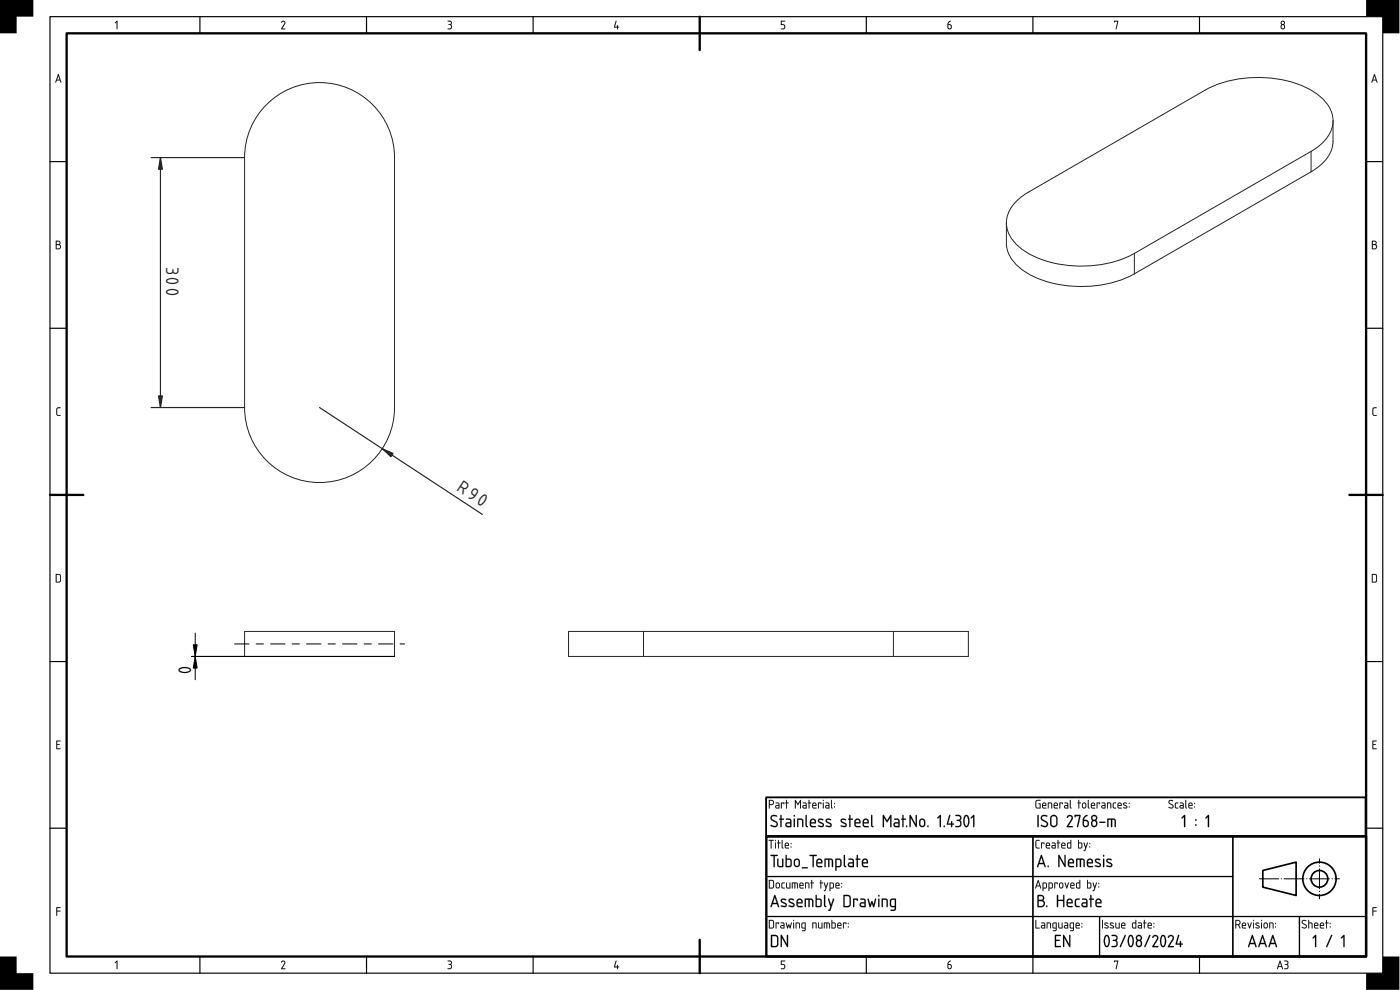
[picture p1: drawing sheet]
<svg xmlns="http://www.w3.org/2000/svg" width="420mm" height="297mm" viewBox="0 0 420 297" stroke-linecap="round" stroke-linejoin="round" font-family="sans-serif">
<defs><g id="words">
<g font-size="6.7" fill="#212529">
<text x="49.9" y="80" transform="rotate(90 49.9 80)">300</text>
<text x="136.8" y="147.1" transform="rotate(33 136.8 147.1)">R90</text>
</g>
<text font-size="6.7" x="57.3" y="202.3" transform="rotate(-90 57.3 202.3)">0</text>
</g></defs>
<path d="M20 10h390v277h-390zM210 5v10M15 148.5h10M405 148.5h10M230 251h180v36h-180zM210 282v10" fill="none" stroke="#000" stroke-width=".7"/>
<g fill="none" stroke="#000" stroke-width=".35">
<path d="M15 5h400v287h-400zM60 5v5M110 5v5M160 5v5M260 5v5M310 5v5M360 5v5M15 48.5h5M410 48.5h5M15 98.5h5M410 98.5h5M15 198.5h5"/>
<path d="M410 198.5h5M15 248.5h5M230 251h80v12h-80zM310 251h60v12h-60zM370 251h40v24h-40zM410 248.5h5M230 275h80v12h-80zM230 263h80v12h-80zM310 275h20v12h-20zM310 263h60v12h-60zM330 275h40v12h-40zM370 275h20v12h-20z"/>
<path d="M390 275h20v12h-20zM60 287v5M110 287v5M160 287v5M260 287v5M310 287v5M360 287v5"/>
</g>
<g fill="#000">
<path d="M0 0h10v5h-5v5h-5zM35 6.3l.3 .1-.2 2.4-.1-2.2-.3 .4-.2-.1zM84.5 6.5a.64 .64 0 0 1 .9-.2 .64 .64 0 0 1 .1 .9l-.8 1.4h.8l.1 .2h-1.2l.9-1.7a.44 .44 0 0 0-.2-.6 .44 .44 0 0 0-.6 .4zM134.4 6.2h.1a.73 .73 0 0 1 .9 .2 .73 .73 0 0 1-.1 1 .78 .78 0 0 1 .2 1.1 .78 .78 0 0 1-1.1 .1 .66 .66 0 0 0 1-.5 .66 .66 0 0 0-.8-.7 .52 .52 0 0 0 .6-.2 .52 .52 0 0 0-.1-.7l-.7-.1zM184.8 6.2l.2 .2-.5 1.6h.7l.1-.5 .1 .5 .4 .2-.4 .1-.1 .5-.1-.5-.9-.1zM234.4 6.3h1.2l-1 .2v.8a.8 .8 0 0 1 1 .5 .8 .8 0 0 1-.6 1l-.6-.1 .6-.1a.54 .54 0 0 0 .4-.6 .54 .54 0 0 0-.5-.5h-.5zM334.4 6.2l1.2 .1-.6 2.5 .3-2.3h-.7l-.2 .2zM410 0h10v10h-5v-5h-5zM17.1 122.4l1-.2v.2l-.9 .3-.1 1.5 .3 .3h.7l.1 .3h-.9l-.4-.4v-1.6zM412.1 122.4l1-.2v.2l-.9 .3-.1 1.5 .3 .3h.6l.1 .3h-.8l-.4-.4v-1.6zM16.9 222.2h1.3l-.2 .3h-.9v.7l.8 .2-.8 .1v1h1l.1 .3h-1.3zM411.9 222.2h1.2l-.1 .3h-.9v.7l.8 .2-.8 .1v1h.9l.1 .3h-1.2z"/>
<path d="M16.9 272.2l1.3 .1-1 .1v.8l1 .2-1 .1-.2 1.3zM411.9 272.2l1.3 .1-1.1 .1v.8l1.1 .2-1.1 .1-.1 1.3zM0 287h5v5h5v5h-10zM35 288.3l.3 .1-.2 2.4-.1-2.2-.3 .4-.2-.2zM84.5 288.4a.64 .64 0 0 1 .9-.1 .64 .64 0 0 1 .1 .9l-.8 1.4h.8l.1 .2h-1.2l.9-1.7a.44 .44 0 0 0-.2-.7 .44 .44 0 0 0-.6 .4zM134.4 288.2h.1a.73 .73 0 0 1 .9 .2 .73 .73 0 0 1-.1 1 .78 .78 0 0 1 .2 1.1 .78 .78 0 0 1-1.1 .1 .66 .66 0 0 0 1-.5 .66 .66 0 0 0-.8-.7 .52 .52 0 0 0 .6-.3 .52 .52 0 0 0-.1-.6l-.7-.1zM184.8 288.2l.2 .1-.5 1.7h.7l.1-.5 .1 .5 .4 .2-.4 .1-.1 .5-.1-.5-.9-.1zM234.4 288.2l1.2 .1-1 .2v.7a.8 .8 0 0 1 1 .6 .8 .8 0 0 1-.6 1l-.6-.1 .6-.2a.54 .54 0 0 0 .4-.5 .54 .54 0 0 0-.5-.5h-.5zM334.4 288.2l1.2 .1-.6 2.5 .3-2.3h-.7l-.2 .2zM415 287h5v10h-10v-5h5z"/>
<path d="M35 6.3l.3 .1-.2 2.4-.1-2.2-.3 .4-.2-.1zM35 6.3l-.5 .6h.2l.3-.3 .1 2.2 .1-2.4z"/>
<path d="M84.5 6.4l.7-.2 .4 .4-.1 .6-.8 1.4 1 .1-1.3 .1 .9-1.7a.43 .43 0 0 0-.3-.6 .43 .43 0 0 0-.5 .4l-.2-.2zM84.5 6.5l-.1 .3 .6-.4 .4 .5-1 1.9h1.2l-.1-.2h-.8l.8-1.4a.63 .63 0 0 0-.1-.8 .63 .63 0 0 0-.9 .1z"/>
<path d="M134.4 6.2l1 .2a.62 .62 0 0 1-.1 1l.3 .5a.79 .79 0 0 1-.3 .9 .79 .79 0 0 1-1-.1l1-.3a.6 .6 0 0 0 0-.7 .6 .6 0 0 0-.7-.2v-.1a.59 .59 0 0 0 .7-.8l-.9-.2zM134.4 6.3v.1l.9 .2v.5l-.7 .3 .7 .2a.66 .66 0 0 1-.1 .8 .66 .66 0 0 1-.7 .2l-.1 .1 1-.1 .2-.8a.6 .6 0 0 1 0-1 .83 .83 0 0 0-1.2-.5z"/>
<path d="M184.8 6.2l.2 .2-.5 1.6h.7l.1-.5 .1 .5 .4 .2-.4 .1-.1 .5-.1-.5-1-.1zM184.8 6.2l-.5 2 .9 .1 .1 .5 .1-.5 .4-.1-.4-.2v-.4h-.2v.4h-.7l.5-1.6z"/>
<path d="M234.4 6.2l1.3 .1-1.1 .2v.8a.83 .83 0 0 1 1 .3 .83 .83 0 0 1-.1 1l-.5 .2-.7-.1 .7-.2a.52 .52 0 0 0 .4-.5 .52 .52 0 0 0-.5-.5h-.5zM234.4 6.3v1.2l.9 .1 .1 .6-.2 .3-.8 .2 .6 .1a.79 .79 0 0 0 .6-1 .79 .79 0 0 0-1-.5v-.9l1-.1z"/>
<path d="M284.6 6.6l.7-.3-.7 1a.74 .74 0 0 1 1 .2 .74 .74 0 0 1-.2 1 .74 .74 0 0 1-1-.1v-1.3zM284.6 7.5v.7a.4 .4 0 0 0 .4 .4 .4 .4 0 0 0 .4-.4l-.1-.6z"/>
<path d="M284.6 6.6l.8-.4-.8 1.1h.7l.3 .4v.7l-.5 .4-.4-.1-.3-.3v-1.3zM284.6 6.6l-.2 .5v1.1a.72 .72 0 0 0 .9 .4 .72 .72 0 0 0 .4-.9 .72 .72 0 0 0-.9-.4h-.2l.1-.5 .6-.5zM284.6 7.5l.1 1 .6-.1a.59 .59 0 0 0-.3-.9zM284.6 7.5l.7 .1a.51 .51 0 0 1 .1 .7 .51 .51 0 0 1-.7 .2z"/>
<path d="M334.3 6.2l1.3 .1-.6 2.5-.2-.1 .5-2.2h-.7l-.2 .2zM334.4 6.3v.4l.1-.2h.9l-.4 2.3 .6-2.5z"/>
<path d="M384.5 8a.5 .5 0 0 0 1 0 .5 .5 0 0 0-1 0zM384.6 6.9a.4 .4 0 0 0 .8 0 .4 .4 0 0 0-.8 0zM384.6 6.4a.65 .65 0 0 1 .9 .1 .65 .65 0 0 1-.1 .9 .76 .76 0 0 1 .2 1.1 .76 .76 0 0 1-1.2 0 .76 .76 0 0 1 .2-1.1l-.3-.6z"/>
<path d="M384.5 8a.5 .5 0 0 0 1 0 .5 .5 0 0 0-1 0zM384.5 8a.5 .5 0 0 1 1 0 .5 .5 0 0 1-1 0zM384.6 6.9a.4 .4 0 0 0 .8 0 .4 .4 0 0 0-.8 0zM384.6 6.9a.41 .41 0 0 1 .8 0 .41 .41 0 0 1-.8 0zM384.6 6.3a.66 .66 0 0 1 .9 .1 .66 .66 0 0 1-.1 1l.2 .3v.6l-.6 .5-.7-.4 .1-.7 .2-.3a.62 .62 0 0 1 0-1zM384.5 6.5l-.1 .3a.65 .65 0 0 1 0 1.1 .7 .7 0 0 0 .6 .9 .79 .79 0 0 0 .6-.6 .79 .79 0 0 0-.3-.8 .66 .66 0 0 0 0-1.1l-.5-.1z"/>
<path d="M17.4 22.2l.2 .1 .8 2.3-.1 .2-.3-.7h-1l-.2 .7-.2-.1zM17.4 22.3l-.8 2.4h.2l.2-.6h1l.3 .7zM17.5 22.7l-.4 1.2h.8zM17.5 22.7l.4 1.2h-.8z"/>
<path d="M17.4 22.2l.2 .1 .8 2.3-.1 .2-.3-.7h-1l-.2 .7-.2-.1zM17.5 22.7l-.4 1.2h.8z"/>
<path d="M412.4 22.2l.2 .1 .8 2.3-.1 .2-.3-.7h-1l-.2 .7-.2-.1zM412.4 22.3l-.8 2.4h.2l.2-.6h1l.3 .7zM412.5 22.7l-.4 1.2h.8zM412.5 22.7l.4 1.2h-.8z"/>
<path d="M412.4 22.2l.2 .1 .8 2.3-.1 .2-.3-.7h-1l-.2 .7-.2-.1zM412.5 22.7l-.4 1.2h.8z"/>
<path d="M16.8 72.3l.6-.1a.65 .65 0 0 1 .7 .4 .65 .65 0 0 1-.2 .8 .77 .77 0 0 1 .4 .8 .77 .77 0 0 1-.7 .6h-.8zM17 73.5v1.1h.5a.52 .52 0 0 0 .5-.6 .52 .52 0 0 0-.5-.5zM17 72.5v.8h.5a.39 .39 0 0 0 .4-.4 .39 .39 0 0 0-.4-.4z"/>
<path d="M16.8 72.2h.6a.66 .66 0 0 1 .7 .4 .66 .66 0 0 1-.2 .8l.3 .2a.77 .77 0 0 1-.6 1.2h-.8zM16.8 72.3v2.4l1.3-.1a.79 .79 0 0 0-.2-1.2l.2-.5-.2-.6zM17 73.5v1.1l.9-.2v-.7zM17 73.5l.9 .2a.53 .53 0 0 1 .1 .6 .53 .53 0 0 1-.5 .3h-.5zM17 72.5v.8l.8-.2v-.5zM17 72.5l.8 .1v.6l-.8 .1z"/>
<path d="M411.8 72.3l.6-.1a.65 .65 0 0 1 .7 .4 .65 .65 0 0 1-.2 .8 .77 .77 0 0 1 .4 .8 .77 .77 0 0 1-.7 .6h-.8zM412 73.5v1.1h.5a.52 .52 0 0 0 .5-.6 .52 .52 0 0 0-.5-.5zM412 72.5v.8h.5a.39 .39 0 0 0 .4-.4 .39 .39 0 0 0-.4-.4z"/>
<path d="M411.8 72.2h.6a.66 .66 0 0 1 .7 .4 .66 .66 0 0 1-.2 .8 .78 .78 0 0 1 .4 .8 .78 .78 0 0 1-.7 .6h-.9zM411.8 72.3v2.4l.8 .1a.77 .77 0 0 0 .6-1.2l-.3-.2 .2-.5-.2-.6zM412 73.5v1.1l.9-.2v-.7zM412 73.5l.9 .2a.53 .53 0 0 1 .1 .6 .53 .53 0 0 1-.5 .3h-.5zM412 72.5v.8l.8-.2v-.5zM412 72.5h.5a.41 .41 0 0 1 .4 .4 .41 .41 0 0 1-.4 .4h-.5z"/>
<path d="M17.1 122.4l1.1-.2v.2l-.9 .2-.1 1.6 .1 .2 .9 .2v.2h-.9l-.4-.3v-1.7zM17.1 122.4l-.2 .4v1.6l.4 .3h.8v-.1l-.7-.1-.3-.3 .1-1.5 .2-.2h.6l.1-.3z"/>
<path d="M412.1 122.4l1-.2v.2l-.9 .2v1.6v.2l1 .2v.2h-.9l-.4-.3v-1.7zM412.1 122.4l-.2 .4v1.6l.4 .3h.8l-.1-.1-.7-.1-.2-.3v-1.5l.3-.2h.6l.1-.3z"/>
<path d="M17 172.5v2h.8l.2-.4v-1.4l-.2-.2zM16.8 172.2h1l.5 .5v1.6l-.5 .5h-1z"/>
<path d="M17 172.5v2h.8l.2-.4v-1.4l-.2-.2zM17 172.4l.8 .1 .2 .2v1.4l-.2 .4-.8 .1zM16.8 172.2h1l.5 .5v1.7l-.5 .4h-1.1zM16.8 172.3v2.4h1.1l.4-.5-.1-1.7-.4-.2z"/>
<path d="M412 172.5v2h.8l.2-.4v-1.4l-.2-.2zM411.7 172.2h1.1l.4 .5v1.6l-.4 .5h-1.1z"/>
<path d="M412 172.5v2h.8l.2-.4v-1.4l-.2-.2zM411.9 172.4l.9 .1 .2 .2v1.4l-.2 .4-.9 .1zM411.7 172.2h1.1l.5 .5v1.7l-.5 .4h-1.1zM411.8 172.3v2.4h1.1l.3-.5v-1.7l-.4-.2z"/>
<path d="M16.9 222.2h1.3l-.2 .3h-.9v.7l.8 .2-.8 .1v1h1l.1 .3h-1.3zM16.9 222.2v2.5h1.2v-.1h-1v-1.1l.8-.1-.8-.1v-.9h.9l.1-.2z"/>
<path d="M411.9 222.2h1.2l-.1 .3h-.9v.7l.8 .2-.8 .1v1h.9l.1 .3h-1.2zM411.9 222.2v2.5h1.2l-.1-.1h-.9v-1.1l.8-.1-.8-.1v-.9h.9l.1-.2z"/>
<path d="M230.7 252l1.5 .1-.6 .1-.2 2.4-.1-2.4h-.6zM230.7 252v.2h.6l.1 2.4 .1-2.4 .7-.1zM232.6 252.8l.3 .1-.1 1.7zM232.7 252.8l.1 1.8 .1-1.7zM232.6 252.2a.2 .2 0 0 1 .4 0 .2 .2 0 0 1-.4 0zM232.7 252v.4l.2-.3zM233.5 252l.3 .1-.1 .7 .6 .1-.6 .1-.1 1.6-.1-1.6-.3-.1 .3-.1zM233.5 252.1v.7l-.2 .1 .2 .1 .1 1.6 .1-1.6 .5-.1-.5-.1v-.7zM234.6 252l.3 .1v2l.2 .4-.1 .1-.4-.4zM234.7 252.1l-.1 2.1 .4 .4-.1-2.5zM235.9 253.2l-.1 .4h.7l-.2-.5zM235.8 253.2l.5-.1 .3 .5h-.9zM235.7 252.9a.65 .65 0 0 1 .9 0 .65 .65 0 0 1 .1 .9h-.9l.1 .5 .9 .2-.8 .1a1.08 1.08 0 0 1-.3-1.7zM235.7 253l-.2 .4 .2 1 1.1 .1v-.1l-.9-.1-.2-.3v-.2h1.1l-.2-.8-.4-.2zM237.3 254h.2v.3h-.2zM237.3 254l.2 .2zM237.3 252.9h.2v.3h-.2zM237.3 253l.1 .3 .1-.3z"/>
<path d="M230.7 252l1.5 .1-.6 .1-.2 2.4-.1-2.4h-.6zM232.7 252.8l.2 .1-.1 1.7zM232.6 252.2a.2 .2 0 0 1 .4 0 .2 .2 0 0 1-.4 0zM233.5 252l.2 .1v.7l.6 .1-.6 .1-.1 1.6-.1-1.6-.3-.1 .3-.1zM234.6 252l.3 .1 .1 2.5-.4-.4zM235.9 253.2l-.1 .4h.7l-.2-.5zM235.7 252.9a.64 .64 0 0 1 .9 0 .64 .64 0 0 1 .1 .9h-.9l.1 .5 .9 .2-.8 .1a1.06 1.06 0 0 1-.3-1.7zM237.3 254h.2v.3h-.2zM237.3 252.9h.2v.3h-.2z"/>
<path d="M231 240.3v1h.6a.52 .52 0 0 0 .4-.6 .52 .52 0 0 0-.5-.4zM230.8 240h.7a.77 .77 0 0 1 .8 .8 .77 .77 0 0 1-.7 .8h-.6v.8l-.2 .1zM233 241.9l.1 .4h.6v-.5zM232.8 240.8h.8l.3 .5v1.2l-.8 .1a.52 .52 0 0 1-.5-.5 .52 .52 0 0 1 .5-.5h.6l-.1-.4-.8-.2zM234.4 240.8l1 .1-.1 .4-.2-.3h-.5l-.1 1.6zM236 240l.2 .1v.7l.5 .1-.5 .1-.1 1.6-.2-1.6-.2-.1 .2-.1zM238.6 240l.9 1.2 .8-1.2v2.5l-.2-.1v-1.8l-.6 1-.7-1v1.8l-.2 .2zM241.1 241.9l.1 .4h.6v-.5zM241 240.8h.8l.3 .5v1.2l-.8 .1a.52 .52 0 0 1-.5-.5 .52 .52 0 0 1 .5-.5h.5v-.4l-.8-.2zM242.7 240l.2 .1v.7l.6 .1-.6 .1-.1 1.6-.1-1.6-.3-.1 .3-.1zM244.1 241.2l-.1 .4h.8l-.2-.5zM244 240.9a.64 .64 0 0 1 .8 0 .64 .64 0 0 1 .1 .9h-.9l.1 .5 .9 .2-.7 .1a1.06 1.06 0 0 1-.3-1.7zM245.5 240.8l1 .1-.1 .4-.1-.3h-.6l-.1 1.6zM247 240.8l.2 .1-.1 1.7zM246.9 240.2a.2 .2 0 0 1 .4 0 .2 .2 0 0 1-.4 0zM248 241.9v.4h.7v-.5zM247.8 240.8h.8l.3 .5v1.2l-.8 .1a.52 .52 0 0 1-.5-.5 .52 .52 0 0 1 .5-.5h.6l-.1-.4-.8-.2zM249.4 240l.3 .1 .1 2.5-.4-.4zM250.4 242h.2v.3h-.2zM250.4 240.9h.2v.3h-.2z"/>
<path d="M231 240.3v1l.9-.2v-.7zM231 240.2h.5a.54 .54 0 0 1 .6 .5 .54 .54 0 0 1-.5 .6h-.6zM230.8 240h1l.3 .3a.78 .78 0 0 1 .1 .8 .78 .78 0 0 1-.6 .5h-.6v.8l-.2 .2zM230.8 240.1v2.4l.2-.1v-.9h.8l.3-.3a.75 .75 0 0 0-.6-1.2zM233 241.9v.4h.7v-.5zM232.9 241.9l.8-.1v.6l-.7-.1zM232.8 240.8h.8l.3 .3-.1 1.5h-.9l-.2-.3 .1-.6 .9-.1-.1-.5-.8-.1zM232.8 240.8v.2l.8 .1 .1 .5-.9 .1v.7l1.1 .1v-1.4l-.3-.3zM234.4 240.8l1 .1-.1 .4-.2-.3h-.5l-.1 1.6zM234.4 240.8l.1 1.8 .1-1.6h.6l.1 .3 .1-.4zM235.9 240l.3 .1v.7l.5 .1-.5 .1-.1 1.6-.2-1.6-.2-.1 .2-.1zM236 240.1l-.1 .7-.2 .1 .2 .1 .2 1.6 .1-1.6 .5-.1-.5-.1v-.7zM238.6 240l.2 .1 .7 1.1 .6-1.1 .3-.1v2.6l-.3-.2v-1.8l-.6 1-.7-1v1.8l-.2 .2zM238.6 240.1v2.4l.2-.1v-1.9l.7 1 .6-1v1.9l.2 .1v-2.4l-.8 1.1zM241.1 241.9l.1 .4h.6v-.5zM241.1 241.9l.8-.1v.6l-.8-.1zM241 240.8h.8l.3 .3-.1 1.5h-.9l-.3-.3 .1-.6 .9-.1v-.5l-.8-.1zM241 240.8v.2l.8 .1 .1 .5-.9 .1v.7l1.1 .1-.1-1.4-.2-.3zM242.7 240l.2 .1v.7l.6 .1-.6 .1-.1 1.6-.1-1.6-.3-.1 .3-.1zM242.7 240.1v.7l-.3 .1 .3 .1 .1 1.6 .1-1.6 .5-.1-.5-.1v-.7zM244.1 241.2l-.1 .4h.8l-.2-.5zM244.1 241.2l.5-.1 .2 .5h-.8zM244 240.9a.66 .66 0 0 1 .9 0 .66 .66 0 0 1 0 .9h-.9l.1 .5 1 .2-.8 .1a1.08 1.08 0 0 1-.3-1.7zM244 241l-.2 .4 .1 1 1.1 .1v-.1l-.9-.1-.1-.3v-.2h1l-.1-.8-.5-.2zM245.5 240.8l1 .1-.1 .4-.1-.3h-.6l-.1 1.6zM245.5 240.8l.1 1.8 .1-1.6h.6l.1 .3 .1-.4zM247 240.8l.2 .1-.1 1.7zM247 240.8l.1 1.8 .1-1.7zM246.9 240.2a.2 .2 0 0 1 .4 0 .2 .2 0 0 1-.4 0zM247 240l.2 .3zM248 241.9v.4h.7v-.5zM247.9 241.9l.8-.1v.6l-.7-.1zM247.8 240.8h.8l.3 .3-.1 1.5h-.9l-.2-.3 .1-.6 .9-.1-.1-.5-.8-.1zM247.8 240.8v.2l.8 .1 .1 .5-.9 .1v.7l1.1 .1v-1.4l-.3-.3zM249.4 240l.3 .1v2l.2 .4-.1 .1-.4-.4zM249.4 240.1v2.1l.4 .4-.1-2.5zM250.4 242h.2v.3h-.2zM250.4 242l.1 .3 .1-.2zM250.4 240.9h.2v.3h-.2zM250.4 241l.2 .2z"/>
<path d="M231.3 256.5h2l.2 .2-.2 .2-.8-.1v3.2l-.2 .2-.2-.2 .1-3.2h-.9zM231.3 256.6v.2h.9l.1 3.4 .2-3.4 .9-.1zM233.3 257.6l.3 .2v1.8l1.1 .2v-2l.4-.1v2.5h-1.4l-.4-.4zM233.3 257.7v.1a2.43 2.43 0 0 0 .3 2.3h1.4l.1-2.3-.2-.2-.1 .2v2.1h-.8l-.4-.3v-1.8zM236.1 258v1.8h.7a1.22 1.22 0 0 0 .3-1.7zM236.1 257.9h.7a1.1 1.1 0 0 1 .5 1.5l-.2 .4-1 .1zM235.8 256.5l.3 .2v.9h1l.5 .4v1.7l-.4 .4-1.2 .1-.3-.2zM235.8 256.6v3.4l1.4 .1 .3-.4v-1.6l-.4-.4-1-.1v-.9zM238.8 258.1l-.2 1.2 .2 .4a.56 .56 0 0 0 .9-.5l-.2-1.1zM238.8 258.1l.4-.2 .5 .3v1l-.2 .5a.57 .57 0 0 1-.6 .1 .57 .57 0 0 1-.3-.5zM238.6 257.8a.94 .94 0 0 1 1.5 .6v.9a.94 .94 0 0 1-.6 .8 .94 .94 0 0 1-1-.1l-.3-.7a1.38 1.38 0 0 1 .4-1.5zM238.6 257.8l-.3 .4v1.1a.92 .92 0 0 0 .5 .8 .92 .92 0 0 0 1-.2l.2-.6-.1-1.3-.5-.4zM240.6 260.2h1.7l.2 .2-.2 .2h-1.5zM240.7 260.2l.1 .3 1.6-.1-.1-.2zM243 256.5h2l.2 .2-.2 .2-.8-.1v3.2l-.2 .2-.2-.2 .1-3.2h-.9zM243 256.6v.2h.9l.1 3.4 .2-3.4 .9-.1zM245.4 258.2l-.1 .5h1.1a.55 .55 0 0 0-.2-.6 .55 .55 0 0 0-.7 .1zM245.4 258.2l.8-.2 .3 .7h-1.2zM245.3 257.8a.94 .94 0 0 1 1.2 0 .94 .94 0 0 1 .1 1.3h-1.3l.2 .7h1.1l.2 .2-.2 .2h-.9a.92 .92 0 0 1-.8-1.2l.1-.8zM245.3 257.9l-.3 .6 .2 1.5 .5 .2 1-.1v-.2l-1.2-.1-.2-.4v-.4h1.4l-.1-1.1-.7-.3zM247.5 257.6h1.7l.6 .2a3 3 0 0 1 .2 2.3l-.4-.1-.1-1.9-.6-.1v2l-.2 .2-.2-.2v-2h-.7v2l-.3 .1zM247.5 257.6v2.5l.3-.1v-2.1h.8v2.1l.1 .1 .2-2.2 .7 .1 .1 2 .2 .1a2.99 2.99 0 0 0-.2-2.3zM251.1 258v1.8h.9l.2-.4-.1-1.3zM251 257.9l1 .1 .2 .2v1.2l-.2 .4-1 .1zM250.7 257.7l1.3-.1 .6 .8-.1 1.4-.4 .4h-1v.9l-.2 .2-.2-.2zM250.8 257.7v3.5l.2-.1v-.9h.9a1.35 1.35 0 0 0 .6-1.8 1.35 1.35 0 0 0-1.7-.7zM253.3 256.5l.3 .2v2.9l.3 .3a.39 .39 0 0 1-.5 .3 .39 .39 0 0 1-.2-.6zM253.3 256.6v3l.1 .4 .4 .2 .1-.2-.3-.4v-2.9zM254.9 259.2v.5l1 .1v-.7zM254.9 259.2l1-.2v.8l-1-.1zM254.7 257.6h1.1l.5 .6v1.9l-1.1 .1a.75 .75 0 0 1-.7-.5 .75 .75 0 0 1 .1-.8l.4-.2h.9l-.1-.6-1.1-.2zM254.7 257.7v.2l1.2 .3v.5h-.7a.73 .73 0 0 0-.7 .5 .73 .73 0 0 0 .2 .8l1.4 .2 .2-.2-.1-2-.4-.3zM257.1 256.5l.4 .2v.9h.5l.2 .2-.7 .2v2l-.2 .2-.2-.2v-2l-.4-.2 .4-.2zM257.2 256.6l-.1 1-.3 .2 .3 .1 .2 2.3 .1-2.3 .8-.1-.8-.2v-.9zM259.1 258.2l-.1 .5h1.1a.55 .55 0 0 0-.2-.6 .55 .55 0 0 0-.7 .1zM259.1 258.2l.8-.2 .3 .7h-1.2zM259 257.8a.93 .93 0 0 1 1.2 0 .93 .93 0 0 1 .1 1.3h-1.3l.2 .7h1.1l.2 .2-.2 .2h-.9a.92 .92 0 0 1-.8-1.2l.1-.8zM259 257.9l-.3 .6 .2 1.5 .5 .2 1-.1v-.2l-1.2-.1-.2-.4v-.4h1.4l-.1-1.1-.7-.3z"/>
<path d="M231.5 244.8l.4-.3 .9 .1 .4 .1v.3h-.2a.71 .71 0 0 0-1-.1 .71 .71 0 0 0-.2 .9l1.1 .6a.93 .93 0 0 1 .2 1.6h.1a1.25 1.25 0 0 1-1.9-.5l1.4 .3 .4-.5-.2-.4-1.6-1-.1-.5zM231.5 244.8a.91 .91 0 0 0 .3 1.4l.9 .5a.64 .64 0 0 1 .3 1 .64 .64 0 0 1-1 .1l-.6-.3v.3a1.09 1.09 0 0 0 1.4 .4 1.09 1.09 0 0 0 .5-1.4l-1.6-1-.1-.4 .4-.5 1.2 .1a1.09 1.09 0 0 0-1.7-.2zM234.2 244.5l.4 .2v.9h.5l.2 .2-.7 .2v2l-.2 .2-.2-.2v-2l-.4-.2 .4-.2zM234.3 244.6l-.1 1-.3 .2 .3 .1 .2 2.3 .1-2.3 .8-.1-.8-.2v-.9zM236.2 247.2l-.1 .5 1 .1v-.7zM236.1 247.2l1.1-.2v.8l-1.1-.1zM235.9 245.6h1.1l.5 .6v1.9l-1.1 .1a.75 .75 0 0 1-.7-.5 .75 .75 0 0 1 .2-.8l.3-.2h.9l-.1-.6-1.1-.2zM235.9 245.7v.2l1.2 .3 .1 .5h-.8a.73 .73 0 0 0-.7 .5 .73 .73 0 0 0 .2 .8l1.4 .2 .2-.2-.1-2-.4-.3zM238.2 245.6l.4 .2v2.2l-.2 .2-.2-.2zM238.3 245.7l.1 2.5 .1-2.4zM238.2 244.8a.26 .26 0 0 1 .5 0 .26 .26 0 0 1-.5 0zM238.3 244.6v.4h.2v-.4zM239.3 245.6h1.3l.5 .7v1.6l-.2 .3-.2-.3v-1.7l-1.1-.2v2l-.2 .2a3.7 3.7 0 0 1-.1-2.6zM239.3 245.7v2.4l.3-.1v-2.1h.8l.3 .3 .2 1.9 .1-.9a1.11 1.11 0 0 0-.6-1.6zM241.8 244.5l.3 .2v2.9l.3 .3a.39 .39 0 0 1-.5 .3 .39 .39 0 0 1-.2-.6zM241.8 244.6v3l.1 .4 .4 .2 .2-.2-.4-.4v-2.9zM243.5 246.2l-.1 .5h1.1a.55 .55 0 0 0-.3-.6 .55 .55 0 0 0-.6 .1zM243.5 246.2l.8-.2 .3 .7h-1.2zM243.3 245.8a.94 .94 0 0 1 1.3 0 .94 .94 0 0 1 .1 1.3h-1.3l.2 .7h1.1l.2 .2-.2 .2h-.9a.92 .92 0 0 1-.8-1.2l.1-.8zM243.4 245.9l-.3 .6 .2 1.5 .5 .2 1-.1v-.2l-1.2-.1-.2-.4v-.4h1.4l-.1-1.1-.7-.3zM245.6 245.8l.1-.1a.87 .87 0 0 1 1.4 .4h-.2a.55 .55 0 0 0-.6-.2 .55 .55 0 0 0-.4 .5l1 .5a.68 .68 0 0 1 .4 .9 .68 .68 0 0 1-.9 .4l-1-.4 .2-.2 1.1 .2 .2-.3-1.3-.8-.2-.5zM245.6 245.8l-.1 .4 .1 .5 1.4 .8-.3 .3-1.2-.1a1.35 1.35 0 0 0 1.5 .4 .61 .61 0 0 0 .3-.6 .61 .61 0 0 0-.4-.5l-1.1-.6a.53 .53 0 0 1 .4-.5 .53 .53 0 0 1 .6 .2h.2v-.3l-.9-.2zM247.9 245.8l.2-.1a.87 .87 0 0 1 1.3 .4h-.2a.55 .55 0 0 0-.6-.2 .55 .55 0 0 0-.4 .5l1 .5a.68 .68 0 0 1 .4 .9 .68 .68 0 0 1-.9 .4l-.9-.4 .1-.2 1.1 .2 .2-.3-1.3-.8-.1-.5zM248 245.8l-.2 .4 .2 .5 1.3 .8-.3 .3-1.2-.1a1.35 1.35 0 0 0 1.5 .4 .61 .61 0 0 0 .3-.6 .61 .61 0 0 0-.4-.5l-1-.6a.53 .53 0 0 1 .3-.5 .53 .53 0 0 1 .6 .2h.3l-.1-.3-.9-.2zM252.4 245.8l.2-.1a.87 .87 0 0 1 1.3 .4h-.2a.55 .55 0 0 0-.6-.2 .55 .55 0 0 0-.4 .5l1 .5a.68 .68 0 0 1 .4 .9 .68 .68 0 0 1-.9 .4l-.9-.4 .1-.2 1.1 .2 .2-.3-1.3-.8-.1-.5zM252.5 245.8l-.2 .4 .2 .5 1.3 .8-.3 .3-1.2-.1a1.35 1.35 0 0 0 1.5 .4 .61 .61 0 0 0 .3-.6 .61 .61 0 0 0-.4-.5l-1-.6a.53 .53 0 0 1 .3-.5 .53 .53 0 0 1 .6 .2h.3l-.1-.3-.9-.2zM254.9 244.5l.4 .2-.1 .9h.6l.2 .2-.8 .2 .1 2-.2 .2-.2-.2v-2l-.4-.2 .4-.2zM254.9 244.6v1l-.4 .2 .4 .1 .2 2.3 .1-2.3 .8-.1-.8-.2v-.9zM256.9 246.2l-.1 .5h1.1a.55 .55 0 0 0-.3-.6 .55 .55 0 0 0-.7 .1zM256.9 246.2l.8-.2 .2 .7h-1.1zM256.7 245.8a.94 .94 0 0 1 1.3 0 .94 .94 0 0 1 .1 1.3h-1.3l.2 .7h1l.3 .2-.3 .2h-.9a.92 .92 0 0 1-.7-1.2v-.8zM256.8 245.9l-.4 .6 .2 1.5 .5 .2 1.1-.1v-.2l-1.3-.1-.1-.4v-.4h1.4l-.2-1.1-.7-.3zM259.4 246.2l-.1 .5h1.1a.55 .55 0 0 0-.3-.6 .55 .55 0 0 0-.7 .1zM259.4 246.2l.8-.2 .2 .7h-1.2zM259.2 245.8a.93 .93 0 0 1 1.3 0 .93 .93 0 0 1 .1 1.3h-1.3l.1 .7h1.1l.3 .2-.3 .2h-.9a.92 .92 0 0 1-.7-1.2v-.8zM259.2 245.9l-.3 .6 .2 1.5 .5 .2 1.1-.1v-.2l-1.3-.1-.2-.4v-.4h1.5l-.2-1.1-.7-.3zM261.5 244.5l.3 .2v2.9l.3 .3a.39 .39 0 0 1-.5 .3 .39 .39 0 0 1-.2-.6zM261.5 244.6l-.1 3 .2 .4 .4 .2 .1-.2-.3-.4v-2.9zM265 244.5l.3 .1 .9 1.6 1-1.6 .3-.1v3.6l-.4-.2v-2.6l-.9 1.4-.9-1.4v2.7l-.3 .2zM265 244.6v3.5l.3-.1v-2.8l.9 1.5 1-1.5v2.7l.3 .2v-3.5h-.3l-1 1.6-.9-1.6zM268.6 247.2v.5l1 .1v-.7zM268.6 247.2l1-.2v.8l-1-.1zM268.4 245.6h1.1l.5 .6v1.9l-1.2 .1a.75 .75 0 0 1-.6-.5 .75 .75 0 0 1 .1-.8l.4-.2h.9l-.1-.6-1.1-.2zM268.4 245.7v.2l1.2 .3v.5h-.7a.73 .73 0 0 0-.7 .5 .73 .73 0 0 0 .2 .8l1.4 .2 .2-.2-.1-2-.4-.3zM270.8 244.5l.4 .2v.9h.5l.2 .2-.7 .2v2l-.2 .2-.2-.2v-2l-.4-.2 .4-.2zM270.9 244.6l-.1 1-.3 .2 .3 .1 .2 2.3 .1-2.3 .8-.1-.8-.2v-.9zM271.9 247.7h.3v.4h-.3zM272 247.7v.4h.2v-.3zM273 244.5l.3 .1 1.5 2.7v-2.6l.3-.2v3.6h-.3l-1.5-2.7v2.6l-.3 .1zM273 244.6v3.5l.3-.1v-2.7l1.5 2.7 .3 .1v-3.5l-.3 .1v2.7l-1.5-2.8zM276.4 246.1l-.2 1.2 .3 .4a.56 .56 0 0 0 .8-.5l-.2-1.1zM276.4 246.1l.4-.2 .5 .3 .1 1-.3 .5a.57 .57 0 0 1-.6 .1 .57 .57 0 0 1-.3-.5zM276.2 245.8a.92 .92 0 0 1 .9-.2 .92 .92 0 0 1 .6 .8v.9a.94 .94 0 0 1-.6 .8 .94 .94 0 0 1-1-.1l-.3-.7a1.38 1.38 0 0 1 .4-1.5zM276.2 245.8l-.3 .4v1.1a.92 .92 0 0 0 .5 .8 .92 .92 0 0 0 1-.2l.2-.6-.1-1.3-.5-.4zM278.3 247.7h.3v.4h-.3zM278.4 247.7v.4h.2v-.3zM282 244.6l.4 .1v3.3l-.2 .2-.2-.2v-2.9l-.5 .5-.2-.2zM282 244.6l-.6 .9 .7-.4a5.2 5.2 0 0 0 .1 3.1l.2-3.5zM283.2 247.7h.3v.4h-.3zM283.3 247.7v.4h.2v-.3zM284.9 244.5l.3 .2-.7 2.4h.9l.2-.8 .2 .8 .5 .2-.5 .1-.2 .8-.2-.8-1.1 .1-.2-.2zM284.9 244.5l-.8 2.8 1.3 .1 .2 .8 .1-.8 .6-.1-.6-.2v-.7h-.2l-.1 .7h-.9l.7-2.4zM286.7 244.5h1.2l.4 .3a.88 .88 0 0 1-.2 1.4l.1-.1a1.2 1.2 0 0 1 .2 1.7 1.2 1.2 0 0 1-1.7 .2l1.3-.4a.83 .83 0 0 0 .1-1 .83 .83 0 0 0-1-.3v-.3a.7 .7 0 0 0 .8-.1 .7 .7 0 0 0 .1-.9l-1.3-.2zM286.8 244.6v.2h.8a.56 .56 0 0 1 .6 .4 .56 .56 0 0 1-.2 .6l-.9 .3 1 .4a.9 .9 0 0 1 0 1.2 .9 .9 0 0 1-1.2 .2l-.1 .2 .8 .1 .8-.5a1.37 1.37 0 0 0-.3-1.5 1.01 1.01 0 0 0 .2-1.4 1.01 1.01 0 0 0-1.4-.3zM289.9 244.9l-.4 1.4a1.22 1.22 0 0 0 .7 1.5l.3-1v-.9l-.2-.9zM289.9 244.9a1.25 1.25 0 0 1 .7 1.6 1.18 1.18 0 0 1-.7 1.3l-.5-1.5zM289.6 244.6l.4-.1 .6 .2 .3 1.2v.9a.95 .95 0 0 1-.3 1.1 .95 .95 0 0 1-1.1 0l-.4-1.7zM289.6 244.7l-.5 1.2v.7a1.3 1.3 0 0 0 1.1 1.5l.3-.2a2.96 2.96 0 0 0-.3-3.3zM292 244.6l.4 .1v3.3l-.2 .2-.2-.2 .1-2.9-.5 .5-.3-.2zM292.1 244.6l-.7 .9 .7-.4a5.2 5.2 0 0 0 .1 3.1l.2-3.5z"/>
<path d="M231.3 256.5h2l.1 .2-.9 .1v3.2l-.2 .2-.1-.2v-3.2h-.9zM233.3 257.7l.3 .1v1.8l.4 .2h.7v-2l.2-.2 .2 .2-.1 2.3-1.1 .1a.84 .84 0 0 1-.7-1.2zM236.1 258v1.8h.7a1.24 1.24 0 0 0 .3-1.7zM235.8 256.5l.3 .2v.9h1l.5 .5v1.6l-.4 .4-1.2 .1-.2-.2zM238.8 258.1l-.2 1.2a.57 .57 0 0 0 .6 .5 .57 .57 0 0 0 .5-.6l-.2-1.1-.3-.2zM238.6 257.8a.92 .92 0 0 1 1.5 .6v.9a.91 .91 0 0 1-1 .9 .91 .91 0 0 1-.9-.9l.1-1.1zM240.7 260.2h1.6l.2 .2-1.7 .1zM243 256.5h2l.1 .2-.9 .1v3.2l-.2 .2-.1-.2v-3.2h-.9zM245.4 258.2l-.1 .5h1.1a.58 .58 0 0 0-.2-.7 .58 .58 0 0 0-.8 .2zM245.3 257.8a.92 .92 0 0 1 1.2 0 .92 .92 0 0 1 .1 1.3h-1.3l.2 .7 1.3 .2-1.1 .2a.89 .89 0 0 1-.7-1.2v-.8zM247.5 257.6h.1a2.46 2.46 0 0 1 2.3 .3l.1 2.2-.4-.1-.1-1.9-.6-.1v2l-.2 .2-.2-.2v-2h-.7v2l-.2 .2-.2-.2zM251.1 258v1.8h.9l.2-.4v-1.2l-.2-.2zM250.7 257.7a1.38 1.38 0 0 1 1.8 .5v.2a1.27 1.27 0 0 1-.6 1.8h-.8l-.1 1h-.3zM253.3 256.6l.3 .1v2.9l.3 .3a.37 .37 0 0 1-.5 .3 .37 .37 0 0 1-.2-.6zM254.9 259.2l-.1 .4 .2 .2h.9v-.7zM254.7 257.6h1.1l.5 .6v1.9l-1.1 .1a.74 .74 0 0 1-.8-.8 .74 .74 0 0 1 .8-.7h.7v-.5l-1.2-.3zM257.2 256.5l.3 .2v.9l.7 .2-.7 .2v2l-.2 .2-.2-.2v-2l-.3-.2 .3-.2zM259.1 258.2l-.1 .5h1.1a.58 .58 0 0 0-.2-.7 .58 .58 0 0 0-.8 .2zM259 257.8a.92 .92 0 0 1 1.2 0 .92 .92 0 0 1 .1 1.3h-1.3l.2 .7 1.3 .2-1.1 .2a.89 .89 0 0 1-.7-1.2v-.8z"/>
<path d="M231.5 244.8a1.41 1.41 0 0 1 1.8 .1l-.3 .1a.73 .73 0 0 0-1-.1 .73 .73 0 0 0-.2 .9l1.1 .6a1.02 1.02 0 0 1 .3 1.5 1.02 1.02 0 0 1-1.6 .1l-.3-.3 .1-.2a.88 .88 0 0 0 1 .4 .88 .88 0 0 0 .6-.9l-1.6-1.1-.2-.5zM234.2 244.5l.4 .2v.9l.7 .2-.7 .2v2l-.2 .2-.2-.2v-2l-.4-.2 .4-.2zM236.1 247.2v.4l.2 .2h.8v-.7zM235.9 245.6h1.1l.5 .6v1.9l-1.1 .1a.74 .74 0 0 1-.7-.8 .74 .74 0 0 1 .7-.7h.7v-.5l-1.2-.3zM238.2 245.7l.4 .1v2.2l-.2 .2-.2-.2zM238.2 244.8a.25 .25 0 0 1 .5 0 .25 .25 0 0 1-.5 0zM239.3 245.6a1.44 1.44 0 0 1 1.8 .5v1.8l-.2 .3-.2-.3v-1.7l-.3-.2h-.8v2l-.2 .2-.2-.2zM241.8 244.6l.3 .1v2.9l.3 .3a.37 .37 0 0 1-.5 .3 .37 .37 0 0 1-.1-.6zM243.5 246.2l-.1 .5h1.1a.58 .58 0 0 0-.2-.7 .58 .58 0 0 0-.8 .2zM243.4 245.8a.92 .92 0 0 1 1.2 0 .92 .92 0 0 1 .1 1.3h-1.3l.2 .7 1.3 .2-1.1 .2a.89 .89 0 0 1-.8-1.2l.1-.8zM245.6 245.8a.97 .97 0 0 1 1.5 .3h-.2a.82 .82 0 0 0-1.1 .2l1.1 .6a.71 .71 0 0 1 .3 1 .71 .71 0 0 1-1 .2l-.7-.2 .2-.2a.65 .65 0 0 0 .7 .2 .65 .65 0 0 0 .5-.5l-1.3-.7-.2-.5zM248 245.8a.97 .97 0 0 1 1.4 .3h-.1a.82 .82 0 0 0-1.2 .2l1.1 .6a.71 .71 0 0 1 .3 1 .71 .71 0 0 1-1 .2l-.7-.2 .2-.2a.65 .65 0 0 0 .7 .2 .65 .65 0 0 0 .5-.5l-1.2-.7-.2-.5zM252.5 245.8a.97 .97 0 0 1 1.4 .3h-.1a.82 .82 0 0 0-1.2 .2l1.1 .6a.71 .71 0 0 1 .3 1 .71 .71 0 0 1-1 .2l-.7-.2 .2-.2a.65 .65 0 0 0 .7 .2 .65 .65 0 0 0 .5-.5l-1.2-.7-.2-.5zM254.9 244.5l.3 .2v.9l.8 .2-.8 .2v2l-.1 .2-.2-.2v-2l-.4-.2 .4-.2zM256.9 246.2l-.1 .5h1.1a.58 .58 0 0 0-.3-.7 .58 .58 0 0 0-.7 .2zM256.7 245.8a.92 .92 0 0 1 1.3 0 .92 .92 0 0 1 .1 1.3h-1.3l.1 .7 1.4 .2-1.2 .2a.89 .89 0 0 1-.7-1.2l.1-.8zM259.4 246.2l-.1 .5h1.1a.58 .58 0 0 0-.3-.7 .58 .58 0 0 0-.7 .2zM259.2 245.8a.92 .92 0 0 1 1.2 0 .92 .92 0 0 1 .2 1.3h-1.3l.1 .7 1.3 .2-1.1 .2a.89 .89 0 0 1-.7-1.2v-.8zM261.5 244.6l.3 .1v2.9l.3 .3a.37 .37 0 0 1-.5 .3 .37 .37 0 0 1-.2-.6zM265 244.6h.3l.9 1.6 1-1.6h.3v3.5l-.3-.2v-2.6l-1 1.4-.9-1.4v2.7l-.3 .1zM268.6 247.2l-.1 .4 .2 .2h.9v-.7zM268.4 245.6h1.1l.5 .6v1.9l-1.2 .1a.74 .74 0 0 1-.7-.8 .74 .74 0 0 1 .8-.7h.7v-.5l-1.2-.3zM270.9 244.5l.3 .2v.9l.7 .2-.7 .2v2l-.2 .2-.2-.2v-2l-.4-.2 .4-.2zM271.9 247.7h.3v.4h-.3zM273 244.5l.3 .1 1.5 2.7v-2.6l.3-.2v3.6l-.3-.1-1.5-2.6v2.6l-.3 .1zM276.4 246.1l-.2 1.2a.57 .57 0 0 0 .6 .5 .57 .57 0 0 0 .5-.6l-.2-1.1-.3-.2zM276.2 245.8a.92 .92 0 0 1 1.5 .6v.9a.91 .91 0 0 1-.9 .9 .91 .91 0 0 1-1-.9l.1-1.1zM278.3 247.7h.3v.4h-.2zM282 244.6l.4 .1v3.3l-.2 .2-.2-.2v-2.9l-.5 .5-.2-.2zM283.2 247.7h.3v.4h-.3zM284.9 244.5l.3 .2-.7 2.4h.9l.2-.8 .2 .8 .5 .2-.5 .1-.2 .8-.2-.8-1.3-.1zM286.8 244.5a1.07 1.07 0 0 1 1.4 .2 1.07 1.07 0 0 1-.1 1.5 1.18 1.18 0 0 1 .3 1.6 1.18 1.18 0 0 1-1.7 .2l.2-.2a.85 .85 0 0 0 1.3-.6 .85 .85 0 0 0-1.1-.9v-.3a.67 .67 0 0 0 .9-.2 .67 .67 0 0 0-.1-.9l-1.1-.1zM289.9 244.9l-.4 1.4 .3 1.5a1.13 1.13 0 0 0 .8-1.5 1.18 1.18 0 0 0-.7-1.4zM289.6 244.6a.84 .84 0 0 1 .9 .1 .84 .84 0 0 1 .3 .8l.1 1.1a1.29 1.29 0 0 1-1.1 1.6 2.82 2.82 0 0 1-.2-3.6zM292.1 244.6l.3 .1v3.3l-.2 .2-.1-.2v-2.9l-.5 .5-.3-.2z"/>
<path d="M310.9 252.2l1.1-.2v.2l-1 .3v1.4l.2 .4h.7l.1 .3h-.8l-.4-.4-.1-1.6zM312.5 252.8l1 .1-.2 .4-.1-.3h-.5l-.2 1.6zM314.2 253.2l-.1 .4h.8l-.2-.5zM314.1 252.9a.64 .64 0 0 1 .8 0 .64 .64 0 0 1 .1 .9h-.9l.1 .5 .9 .2-.7 .1a1.06 1.06 0 0 1-.3-1.7zM315.9 253.9l.1 .4h.6v-.5zM315.7 252.8h.8l.3 .5v1.2l-.8 .1a.52 .52 0 0 1-.5-.5 .52 .52 0 0 1 .5-.5h.6v-.4l-.9-.2zM317.4 252l.3 .1v.7l.5 .1-.5 .1-.2 1.6-.1-1.6-.2-.1 .2-.1zM318.8 253.2l-.1 .4h.8l-.2-.5zM318.7 252.9a.64 .64 0 0 1 .9 0 .64 .64 0 0 1 .1 .9h-1l.2 .5 .9 .2-.8 .1a1.06 1.06 0 0 1-.3-1.7zM320.6 253.1l-.1 .1a.71 .71 0 0 0 .5 1.1h.3v-1.3zM320.3 253l1-.2v-.7l.2-.1v2.6h-1l-.2-.3zM323.8 253v1.3h.5a.91 .91 0 0 0 .2-1.2zM323.6 252l.2 .1v.7h.7l.3 .3v1l-.3 .5-1-.1zM325.2 252.8l.3 .1 .3 1.2 .4-1.2h.3l-.9 2.5-.4-.2 .3-.1 .2-.6zM326.9 254h.2v.3h-.1zM327 252.9h.1l.1 .3h-.2z"/>
<path d="M310.9 252.2l1.1-.2v.2l-.9 .2-.1 1.5 .1 .3 .9 .2v.2h-.8l-.4-.3-.1-1.7zM311 252.2l-.2 .4v1.6l.4 .3h.8l-.1-.1-.7-.1-.2-.4v-1.4l1-.3v-.2zM312.5 252.8l1 .1-.2 .4-.1-.3h-.5l-.2 1.6zM312.5 252.8v1.8l.2-1.6h.5l.1 .3 .1-.4zM314.2 253.2l-.1 .4h.8l-.2-.5zM314.2 253.2l.5-.1 .2 .5h-.8zM314.1 252.9a.66 .66 0 0 1 .9 0 .66 .66 0 0 1 0 .9h-.9l.1 .5 1 .2-.8 .1a1.08 1.08 0 0 1-.3-1.7zM314.1 253l-.2 .4 .1 1 1.1 .1v-.1l-.9-.1-.1-.3v-.2h1l-.1-.8-.5-.2zM315.9 253.9v.4h.7v-.5zM315.8 253.9l.8-.1v.6l-.7-.1zM315.7 252.8h.8l.3 .3-.1 1.5h-.9l-.2-.3 .1-.6 .9-.1-.1-.5-.8-.1zM315.7 252.8v.2l.9 .2v.4h-.6a.5 .5 0 0 0-.4 .5 .5 .5 0 0 0 .4 .5l.8-.1v-1.2l-.3-.5zM317.4 252l.3 .1-.1 .7 .6 .1-.5 .1-.2 1.6-.1-1.6-.3-.1 .3-.1zM317.5 252.1l-.1 .7-.2 .1 .2 .1 .1 1.6 .1-1.6 .6-.1-.6-.1v-.7zM318.8 253.2l-.1 .4h.8l-.2-.5zM318.8 253.2l.5-.1 .2 .5h-.8zM318.7 252.9a.66 .66 0 0 1 .9 0 .66 .66 0 0 1 .1 .9h-1l.2 .5 .9 .2-.8 .1a1.08 1.08 0 0 1-.3-1.7zM318.7 253l-.2 .4 .1 1 1.1 .1v-.1l-.9-.1-.1-.3v-.2h1l-.1-.8-.5-.2zM320.6 253.1l-.1 1.1 .8 .1-.1-1.3zM320.6 253h.7v1.4l-.8-.2zM320.3 252.9l1-.1-.1-.7 .3-.1v2.6l-1.1-.1-.2-.4zM320.4 253l-.1 1.3 .3 .2h.9v-2.5l-.2 .1v.7zM323.8 253v1.3h.6l.1-1.2zM323.8 253h.5a.85 .85 0 0 1 .3 1.2l-.8 .2zM323.6 252l.2 .1v.7h.7l.3 .3v1.2l-.3 .3-1-.1zM323.6 252v2.5h.9l.3-.4v-1l-.3-.3h-.7v-.7zM325.2 252.8l.3 .1 .3 1.2 .4-1.2h.3l-.9 2.5-.4-.2 .3-.1 .2-.6zM325.3 252.8l.4 1.7-.2 .6-.3 .1 .4 .2 .9-2.5h-.3l-.4 1.2zM326.9 254h.3v.3h-.3zM327 254l.1 .2zM326.9 252.9h.3v.3h-.3zM327 253l.1 .3v-.3z"/>
<path d="M311.4 244.6l.3 .1v3.3l-.2 .2-.1-.2zM312.6 244.8a1.41 1.41 0 0 1 1.8 .1l-.3 .1a.73 .73 0 0 0-1-.1 .73 .73 0 0 0-.2 .9l1.1 .6a1.02 1.02 0 0 1 .3 1.5 1.02 1.02 0 0 1-1.6 .1l-.3-.3 .1-.2a.88 .88 0 0 0 1 .4 .88 .88 0 0 0 .6-.9l-1.6-1.1-.2-.5zM315.8 245l-.3 .6v1.6a.75 .75 0 0 0 .8 .6 .75 .75 0 0 0 .7-.7v-1.5a.75 .75 0 0 0-.4-.7 .75 .75 0 0 0-.8 .1zM315.5 244.8a1.1 1.1 0 0 1 1.2-.2 1.1 1.1 0 0 1 .7 1v1.5a1.1 1.1 0 0 1-1.1 1.1 1.1 1.1 0 0 1-1.1-1.1v-1.8zM320.4 244.8a.92 .92 0 0 1 1.3-.1 .92 .92 0 0 1 .1 1.2l-1.2 1.9h1.2l.1 .4h-1.7l1.3-2.4a.63 .63 0 0 0-.3-.9 .63 .63 0 0 0-.9 .5l-.2-.2zM322.5 244.5h1.6l.2 .2-.9 3.5-.2-.2 .7-3.1h-1.1l-.2 .3zM325.4 245l1-.4v.2l-.9 .6-.2 .6a1.1 1.1 0 0 1 1.5 1 1.1 1.1 0 0 1-1.4 1.1l-.5-.7 .1-1.6zM325.3 246.3v1a.57 .57 0 0 0 .6 .5 .57 .57 0 0 0 .5-.5l-.1-.8zM327.7 247a.7 .7 0 0 0 1.4 0 .7 .7 0 0 0-1.4 0zM327.8 245.4a.6 .6 0 0 0 1.2 0 .6 .6 0 0 0-1.2 0zM327.8 244.7a.93 .93 0 0 1 1.3 .1 .93 .93 0 0 1-.2 1.4 1.09 1.09 0 0 1 .3 1.6 1.09 1.09 0 0 1-1.7 0 1.09 1.09 0 0 1 .3-1.6l-.3-.8zM330 246.6h1.6l.2 .1-1.7 .2zM332.4 245.6h.1a2.46 2.46 0 0 1 2.3 .3v2.2l-.3-.1-.1-1.9-.6-.1v2l-.2 .2-.2-.2v-2h-.7v2l-.2 .2-.2-.2z"/>
<path d="M311.4 244.5l.4 .2v3.3l-.3 .2-.2-.2zM311.4 244.6v3.4l.1 .2 .2-.2v-3.3zM312.6 244.8l.4-.3 .9 .1 .4 .1v.3h-.2a.71 .71 0 0 0-1-.1 .71 .71 0 0 0-.2 .9l1.1 .6a.93 .93 0 0 1 .2 1.6h.1a1.25 1.25 0 0 1-1.9-.5l1.4 .3 .4-.5-.2-.4-1.6-1-.1-.5zM312.6 244.8a.91 .91 0 0 0 .3 1.4l.9 .5a.64 .64 0 0 1 .3 1 .64 .64 0 0 1-1 .1l-.6-.3v.3a1.19 1.19 0 0 0 1.2 .4 1.19 1.19 0 0 0 .8-.9l-.3-.7-1.4-.8-.1-.4 .4-.5 1.2 .1a1.09 1.09 0 0 0-1.7-.2zM315.8 245.1l-.3 .5 .1 1.7 .2 .3 .6 .2 .6-.5v-1.9l-.6-.5zM315.7 245a.78 .78 0 0 1 .9-.1 .78 .78 0 0 1 .4 .7v1.5a.77 .77 0 0 1-.7 .8 .77 .77 0 0 1-.8-.7v-1.6zM315.5 244.8a1.11 1.11 0 0 1 1.2-.2 1.11 1.11 0 0 1 .7 1v1.5a1.13 1.13 0 0 1-1.1 1.1 1.13 1.13 0 0 1-1.2-1.1l.1-1.8zM315.5 244.8l-.3 .7v1.6l.3 .8a1.18 1.18 0 0 0 1.5 0l.4-.8-.2-2-.7-.5zM320.4 244.8l.1-.1a.87 .87 0 0 1 1.3 .2l.1 .9-1.3 2h1.2l.1 .4h-1.7v-.3l1.3-2.1a.58 .58 0 0 0-.3-.9 .58 .58 0 0 0-.8 .5l-.3-.2zM320.4 244.8l-.2 .4 .3 .1a.56 .56 0 0 1 .4-.5 .56 .56 0 0 1 .6 .2l.1 .6-1.4 2.5h1.7l-.1-.2h-1.2l1.4-2.5a.92 .92 0 0 0-.6-.8 .92 .92 0 0 0-1 .2zM322.5 244.5h1.6l.2 .2-.9 3.5-.2-.2 .7-3.1h-1.1l-.2 .3-.2-.2zM322.5 244.6l.1 .6 .2-.4h1.1l-.7 3.2 .2 .2 .9-3.5zM325.3 245l.8-.5h.3v.3a1.49 1.49 0 0 0-1.1 1.2h.8l.6 .5 .1 .9-.3 .6a.89 .89 0 0 1-1.3-.1l-.3-.3v-1.5zM325.4 245l-.4 .8v1.6a.91 .91 0 0 0 .9 .8 .91 .91 0 0 0 .9-.8v-.5a1.11 1.11 0 0 0-1.5-.9l.2-.6 .8-.6v-.2zM325.3 246.3l.2 1.4h.8a.84 .84 0 0 0-.4-1.3zM325.3 246.3l1 .2a.74 .74 0 0 1 .2 1 .74 .74 0 0 1-1 .2zM328 246.5l-.1 1 .3 .3 .6-.1v-1.2zM327.6 247a.75 .75 0 0 1 1.5 0 .75 .75 0 0 1-1.5 0zM327.8 245.4a.55 .55 0 0 0 1.1 0 .55 .55 0 0 0-1.1 0zM327.8 245.4a.6 .6 0 0 1 1.2 0 .6 .6 0 0 1-1.2 0zM327.8 244.7a.94 .94 0 0 1 1.3 .1 .94 .94 0 0 1-.2 1.4l.4 .4v.9l-.3 .5-.6 .2-.5-.1-.4-.5v-1l.3-.4a.89 .89 0 0 1 0-1.5zM327.6 244.9l-.1 .8 .4 .5a1.03 1.03 0 0 0-.3 1.5 1.03 1.03 0 0 0 1.5 0l.1-1.1-.3-.4 .3-.5v-.6l-.7-.6zM329.9 246.6l1.7-.1 .2 .2-.2 .2h-1.5zM330 246.6l.1 .3 1.6-.2-.1-.1zM332.4 245.6h1.7l.6 .2 .2 .5v1.8l-.4-.1-.1-1.9-.6-.1v2l-.2 .2-.2-.2v-2h-.7v2l-.4 .1zM332.4 245.6l.1 2.6 .1-2.3h.8v2.1l.2 .1 .2-.1v-2.1l.7 .3v1.8l.2 .2 .2-.2v-1.7a1.01 1.01 0 0 0-1.5-.7z"/>
<path d="M310.9 240.2l1.4-.2-.2 .3h-.8l-.3 .4v1.4l.3 .2h.7v-1l-.4-.1 .7-.1v1.5h-1.1l-.4-.3-.1-1.7zM311 240.2l-.2 .4v1.7l.5 .3 .9-.1 .1-1.4-.6 .1 .4 .1v1.1l-.9-.1-.2-.4v-1.2l.2-.4 .9-.1 .1-.2zM313.1 241.2l-.1 .4h.8l-.2-.5zM313.1 241.2l.5-.1 .2 .5h-.8zM313 240.9a.65 .65 0 0 1 .8 0 .65 .65 0 0 1 .1 .9h-.9l.1 .5 .9 .2-.7 .1a1.08 1.08 0 0 1-.3-1.7zM313 241l-.2 .4 .1 1 1.1 .1v-.1l-.9-.1-.1-.3v-.2h1l-.1-.8-.5-.2zM314.5 240.8l1.1 .1 .1 1.6-.2-.1-.1-1.3-.7-.1v1.4l-.2 .2zM314.5 240.8v1.7l.2-.1v-1.4l.8 .1v1.3l.2 .1a1.33 1.33 0 0 0-.4-1.7zM316.5 241.2v.4h.7l-.2-.5zM316.5 241.2l.5-.1 .3 .5h-.9zM316.4 240.9a.65 .65 0 0 1 .9 0 .65 .65 0 0 1 .1 .9h-.9l.1 .5 .9 .2-.8 .1a1.08 1.08 0 0 1-.3-1.7zM316.4 241l-.2 .4 .1 1 1.1 .1v-.1l-.8-.1-.2-.3v-.2h1l-.1-.8-.4-.2zM318 240.8l1 .1-.1 .4-.2-.3h-.5l-.1 1.6zM318 240.8l.1 1.8 .1-1.6h.5l.2 .3 .1-.4zM319.6 241.9v.4h.7v-.5zM319.6 241.9l.8-.1v.6l-.8-.1zM319.5 240.8h.8l.3 .5v1.3h-.8a.54 .54 0 0 1-.5-.5 .54 .54 0 0 1 .5-.6l.5 .1v-.4l-.8-.2zM319.5 240.8v.2l.8 .1 .1 .5-.9 .1v.7l1.1 .1-.1-1.4-.2-.3zM321.1 240l.2 .1v2l.3 .4-.1 .1-.4-.4zM321.1 240.1v2.1l.4 .4-.2-2.5zM323.7 240l.2 .1v.7l.5 .1-.5 .1-.1 1.6-.2-1.6-.2-.1 .2-.1zM323.7 240.1v.7l-.3 .1 .3 .1 .1 1.6 .1-1.6 .5-.1-.5-.1v-.7zM325.1 241.1l-.1 1 .5 .2 .2-.2v-.8l-.2-.2zM325.1 241.1l.4-.1 .2 .3 .1 .8-.3 .2-.5-.2zM324.9 240.9h.1a.64 .64 0 0 1 .6-.1 .64 .64 0 0 1 .4 .6v.6a.66 .66 0 0 1-.4 .5 .66 .66 0 0 1-.7-.1l-.2-1zM325 240.9l-.3 .5 .1 .9 .4 .2h.5l.3-.4v-.9l-.5-.4zM326.5 240l.2 .1v2l.3 .4-.1 .1-.4-.4zM326.5 240.1v2.1l.4 .4-.2-2.5zM327.7 241.2l-.1 .4h.8l-.2-.5zM327.7 241.2l.5-.1 .2 .5h-.8zM327.6 240.9a.65 .65 0 0 1 .9 0 .65 .65 0 0 1 0 .9h-.9l.2 .5 .9 .2-.8 .1a1.08 1.08 0 0 1-.3-1.7zM327.6 241l-.2 .4 .1 1 1.1 .1v-.1l-.9-.1-.1-.3v-.2h1l-.1-.8-.5-.2zM329.1 240.8l1.1 .1-.2 .4-.1-.3h-.5l-.2 1.6zM329.2 240.8v1.8l.1-1.6h.6l.1 .3 .2-.4zM330.8 241.9v.4h.7v-.5zM330.8 241.9l.7-.1v.6l-.7-.1zM330.6 240.8h.9l.3 .3-.1 1.5h-.9l-.3-.3 .1-.6 .9-.1-.1-.5-.8-.1zM330.7 240.8v.2l.8 .2v.4h-.5a.5 .5 0 0 0-.5 .5 .5 .5 0 0 0 .5 .5l.7-.1 .1-1.2-.3-.5zM332.2 240.8l1.2 .1 .1 1.6-.3-.1v-1.3l-.7-.1v1.4l-.3 .2zM332.3 240.8v1.7l.1-.1v-1.4l.8 .1 .1 1.3 .2 .1a1.33 1.33 0 0 0-.5-1.7zM334.1 240.9l.4-.1 .5 .1-.7 .2-.1 .3a.66 .66 0 0 0 .1 .7 .66 .66 0 0 0 .6 .3l.1 .1a.66 .66 0 0 1-.8 0 .66 .66 0 0 1-.3-.8zM334.1 240.9l-.1 1.4 .4 .3 .5-.1-.1-.1a.67 .67 0 0 1-.6-.3 .67 .67 0 0 1 0-.7l.1-.4 .7-.1zM335.7 241.2l-.1 .4h.8l-.2-.5zM335.7 241.2l.5-.1 .2 .5h-.8zM335.6 240.9a.65 .65 0 0 1 .9 0 .65 .65 0 0 1 0 .9h-.9l.1 .5 1 .2-.8 .1a1.08 1.08 0 0 1-.3-1.7zM335.6 241l-.2 .4 .1 1 1.1 .1v-.1l-.9-.1-.1-.3v-.2h1l-.1-.8-.5-.2zM337.2 240.9a.62 .62 0 0 1 1 .2l-.7-.1-.2 .2 .8 .5a.48 .48 0 0 1 .2 .7 .48 .48 0 0 1-.6 .2l-.6-.2v-.2l.8 .1 .2-.2-.9-.6zM337.2 240.9v.6l.9 .6-.2 .2-.7-.1-.1 .2 1 .1 .2-.5-1-.8 .9-.2zM338.8 242h.2v.3h-.2zM338.8 242l.1 .3 .1-.3zM338.8 240.9h.2v.3h-.2zM338.8 241l.2 .2z"/>
<path d="M310.9 240.2l1.4-.2-.2 .2-.9 .1-.2 .4v1.2l.2 .4h.8v-1l-.3-.1 .6-.1v1.4l-1 .1-.5-.3-.1-1.7zM313.1 241.2l-.1 .4h.8l-.2-.5zM313 240.9a.64 .64 0 0 1 .8 0 .64 .64 0 0 1 .1 .9h-.9l.1 .5 .9 .2-.7 .1a1.06 1.06 0 0 1-.3-1.7zM314.5 240.8a.87 .87 0 0 1 1 .1 .87 .87 0 0 1 .3 1l-.2 .7-.1-1.4-.8-.2v1.4l-.2 .1zM316.5 241.2v.4h.7l-.2-.5zM316.4 240.9a.64 .64 0 0 1 .9 0 .64 .64 0 0 1 .1 .9h-.9l.1 .5 .9 .2-.8 .1a1.06 1.06 0 0 1-.3-1.7zM318 240.8l1 .1-.1 .4-.2-.3h-.5l-.1 1.6zM319.6 241.9l.1 .4h.6v-.5zM319.5 240.8h.8l.3 .5v1.2l-.8 .1a.52 .52 0 0 1-.5-.5 .52 .52 0 0 1 .5-.5h.5v-.4l-.8-.2zM321.1 240l.2 .1 .2 2.5-.4-.4zM323.7 240l.2 .1v.7l.5 .1-.5 .1-.1 1.6-.2-1.6-.2-.1 .2-.1zM325.1 241.1l-.1 .9a.4 .4 0 0 0 .4 .3 .4 .4 0 0 0 .4-.4l-.2-.8zM325 240.9a.64 .64 0 0 1 1 .5v.6a.64 .64 0 0 1-.6 .6 .64 .64 0 0 1-.7-.7zM326.5 240l.2 .1 .2 2.5-.4-.4zM327.7 241.2l-.1 .4h.8l-.2-.5zM327.6 240.9a.64 .64 0 0 1 .9 0 .64 .64 0 0 1 0 .9h-.9l.1 .5 1 .2-.8 .1a1.06 1.06 0 0 1-.3-1.7zM329.1 240.8l1 .1-.1 .4-.1-.3h-.5l-.2 1.6zM330.8 241.9l.1 .4h.6v-.5zM330.7 240.8h.8l.3 .5-.1 1.2-.7 .1a.52 .52 0 0 1-.5-.5 .52 .52 0 0 1 .5-.5h.5v-.4l-.8-.2zM332.3 240.8a.87 .87 0 0 1 1 .1 .87 .87 0 0 1 .2 1l-.1 .7-.2-1.4-.7-.2v1.4l-.2 .1zM334.1 240.9l.7-.1 .1 .2a.52 .52 0 0 0-.6 0 .52 .52 0 0 0-.1 .6v.6l.8 .3a.65 .65 0 0 1-.8 0 .65 .65 0 0 1-.3-.8zM335.7 241.2l-.1 .4h.8l-.2-.5zM335.6 240.9a.64 .64 0 0 1 .8 0 .64 .64 0 0 1 .1 .9h-.9l.1 .5 1 .2-.8 .1a1.06 1.06 0 0 1-.3-1.7zM337.2 240.9a.5 .5 0 0 1 .5-.2 .5 .5 0 0 1 .4 .5l-.6-.2-.2 .2 .8 .5a.55 .55 0 0 1-.1 .9 .55 .55 0 0 1-.8-.4l.6 .1 .3-.2-.9-.6zM338.8 242h.2v.3h-.2zM338.8 240.9h.2v.3h-.2z"/>
<path d="M312.4 256.5l.3 .1 1.1 3.3-.2 .3-.4-.9h-1.3l-.4 .9-.3-.2zM312.4 256.6l-1.1 3.4h.3l.2-.8h1.4l.4 1 .2-.3-1.1-3.3zM312.5 257.3l-.5 1.6h1.1zM312.5 257.2l.6 1.7h-1.2zM314.4 259.7h.3v.4h-.3zM314.4 259.7v.4h.3v-.3zM317.6 256.5l.4 .1 1.5 2.7-.1-2.6 .4-.2v3.6h-.4l-1.4-2.7v2.6l-.4 .1zM317.7 256.6v3.5l.2-.1v-2.7l1.6 2.7 .2 .1v-3.5l-.2 .1v2.7l-1.5-2.8zM321 258.2l-.1 .5h1.1a.55 .55 0 0 0-.3-.6 .55 .55 0 0 0-.7 .1zM321 258.2l.8-.2 .2 .7h-1.2zM320.8 257.8a.93 .93 0 0 1 1.3 0 .93 .93 0 0 1 .1 1.3h-1.3l.1 .7h1.1l.3 .2-.3 .2h-.9a.92 .92 0 0 1-.7-1.2v-.8zM320.8 257.9l-.3 .6 .2 1.5 .5 .2 1.1-.1v-.2l-1.3-.1-.2-.4v-.4h1.5l-.2-1.1-.7-.3zM323 257.6h1.8l.5 .2a3 3 0 0 1 .2 2.3l-.3-.1-.1-1.9-.7-.1 .1 2-.2 .2-.3-.2 .1-2h-.8v2l-.3 .1zM323 257.6v2.5l.3-.1v-2.1h.8v2.1l.2 .1 .1-2.2 .7 .1 .1 2 .3 .1a2.99 2.99 0 0 0-.2-2.3zM326.7 258.2l-.2 .5h1.1a.55 .55 0 0 0-.2-.6 .55 .55 0 0 0-.7 .1zM326.6 258.2l.8-.2 .3 .7h-1.2zM326.5 257.8a.93 .93 0 0 1 1.3 0 .93 .93 0 0 1 0 1.3h-1.3l.1 .3 .1 .4 1.3 .1v.3h-1.1l-.5-.2-.2-1.5zM326.5 257.9l-.3 .6 .2 1.5 .5 .2 1.1-.1v-.2l-1.3-.1-.2-.4v-.4h1.5l-.2-1.1-.7-.3zM328.7 257.8l.2-.1a.87 .87 0 0 1 1.3 .4h-.2a.55 .55 0 0 0-.6-.2 .55 .55 0 0 0-.4 .5l1 .5a.68 .68 0 0 1 .4 .9 .68 .68 0 0 1-.9 .4l-.9-.4 .1-.2 1.1 .2 .2-.3-1.3-.8-.1-.5zM328.8 257.8l-.2 .4 .2 .5 1.3 .8-.3 .3-1.2-.1a1.35 1.35 0 0 0 1.5 .4 .61 .61 0 0 0 .3-.6 .61 .61 0 0 0-.4-.5l-1-.6a.53 .53 0 0 1 .3-.5 .53 .53 0 0 1 .6 .2h.3l-.1-.3-.9-.2zM331.1 257.6l.3 .2v2.2l-.2 .2-.2-.2zM331.1 257.7l.1 2.5 .2-.2v-2.2zM331.1 256.5h.3v.5h-.3zM331.1 256.6v.4h.2v-.4zM332.2 257.8l.1-.1a.87 .87 0 0 1 1.3 .4h-.2a.55 .55 0 0 0-.6-.2 .55 .55 0 0 0-.4 .5l1 .5a.68 .68 0 0 1 .4 .9 .68 .68 0 0 1-.9 .4l-.9-.4 .2-.2 1.1 .2 .2-.3-1.3-.8-.2-.5zM332.2 257.8l-.2 .4 .2 .5 1.3 .8-.2 .3-1.2-.1a1.35 1.35 0 0 0 1.5 .4h-.1a.61 .61 0 0 0 .3-.6 .61 .61 0 0 0-.4-.5l-1-.6a.53 .53 0 0 1 .3-.5 .53 .53 0 0 1 .6 .2h.3l-.1-.3-.8-.2z"/>
<path d="M312.4 256.5l.3 .1 1.1 3.3-.2 .3-.4-.9h-1.3l-.4 .9-.3-.2zM312.5 257.2l-.5 1.7h1.1zM314.4 259.7h.3v.4h-.3zM317.6 256.5l.4 .1 1.5 2.7v-2.6l.3-.2v3.6l-.3-.1-1.5-2.6v2.6l-.4 .1zM321 258.2l-.1 .5h1.1a.58 .58 0 0 0-.3-.7 .58 .58 0 0 0-.7 .2zM320.8 257.8a.92 .92 0 0 1 1.2 0 .92 .92 0 0 1 .2 1.3h-1.3l.1 .7 1.3 .2-1.1 .2a.89 .89 0 0 1-.7-1.2v-.8zM323 257.6h.2a2.46 2.46 0 0 1 2.2 .3l.1 2.2-.3-.1-.1-1.9-.7-.1v2l-.1 .2-.2-.2v-2h-.8v2l-.2 .2-.1-.2zM326.7 258.2l-.2 .5h1.2a.58 .58 0 0 0-.3-.7 .58 .58 0 0 0-.7 .2zM326.5 257.8a.92 .92 0 0 1 1.2 0 .92 .92 0 0 1 .1 1.3h-1.3l.2 .7 1.3 .2-1.1 .2a.89 .89 0 0 1-.7-1.2v-.8zM328.8 257.8a.97 .97 0 0 1 1.4 .3h-.1a.82 .82 0 0 0-1.2 .2l1.1 .6a.71 .71 0 0 1 .3 1 .71 .71 0 0 1-1 .2l-.7-.2 .2-.2a.65 .65 0 0 0 .7 .2 .65 .65 0 0 0 .5-.5l-1.2-.7-.2-.5zM331.1 257.7l.3 .1v2.2l-.2 .2-.2-.2zM331 256.8a.25 .25 0 0 1 .5 0 .25 .25 0 0 1-.5 0zM332.2 257.8a.97 .97 0 0 1 1.4 .3h-.1a.82 .82 0 0 0-1.1 .2l1 .6a.71 .71 0 0 1 .3 1 .71 .71 0 0 1-1 .2l-.7-.2 .3-.2a.65 .65 0 0 0 .6 .2 .65 .65 0 0 0 .5-.5l-1.2-.7-.2-.5z"/>
<path d="M350.8 240.2l.5-.2 .8 .2a.41 .41 0 0 1-.4 .2 .41 .41 0 0 1-.4-.1l-.3 .1v.4l1.2 .9-.2 .7a.89 .89 0 0 1-1.3-.3l.9 .2 .3-.4-1.2-1zM350.9 240.2l-.2 .7 1 .7a.43 .43 0 0 1 .2 .6 .43 .43 0 0 1-.6 .1l-.5-.2v.2a.74 .74 0 0 0 1.1 .2 .74 .74 0 0 0-.1-1.2l-.8-.4-.1-.4 .2-.2 .9 .1v-.2l-.7-.2zM352.7 240.9l.4-.1 .5 .1-.6 .2-.1 .3a.66 .66 0 0 0 0 .7 .66 .66 0 0 0 .7 .3v.1a.66 .66 0 0 1-.8 0 .66 .66 0 0 1-.2-.8zM352.7 240.9l-.1 1.4 .5 .3 .5-.1-.1-.1a.67 .67 0 0 1-.7-.3 .67 .67 0 0 1 0-.7l.2-.4 .6-.1zM354.3 241.9v.4h.7v-.5zM354.3 241.9l.7-.1v.6l-.7-.1zM354.1 240.8h.9l.2 .3v1.5h-.9l-.3-.3 .1-.6 .9-.1-.1-.5-.8-.1zM354.1 240.8v.2l.9 .2v.4h-.5a.5 .5 0 0 0-.5 .5 .5 .5 0 0 0 .5 .5l.7-.1v-1.2l-.2-.5zM355.8 240l.2 .1v2l.3 .4-.2 .1-.4-.4zM355.8 240.1v2.1l.3 .4-.1-2.5zM357 241.2l-.1 .4h.8l-.2-.5zM357 241.2l.5-.1 .2 .5h-.8zM356.8 240.9a.66 .66 0 0 1 .9 0 .66 .66 0 0 1 .1 .9h-.9l.1 .5 .9 .2-.8 .1a1.08 1.08 0 0 1-.3-1.7zM356.9 241l-.2 .4 .1 1 1.1 .1v-.1l-.9-.1-.1-.3v-.2h1l-.1-.8-.5-.2zM358.4 242h.2v.3h-.2zM358.4 242l.1 .3 .1-.3zM358.4 240.9h.2v.3h-.2zM358.4 241l.2 .2z"/>
<path d="M350.8 240.2l.2-.1a.75 .75 0 0 1 1 .3h-.1a.49 .49 0 0 0-.8-.1 .49 .49 0 0 0 .1 .7l.6 .3a.73 .73 0 0 1 0 1.2 .73 .73 0 0 1-1.1-.4h.1a.54 .54 0 0 0 .8 .3 .54 .54 0 0 0 .2-.7l-1-.6-.1-.4zM352.7 240.9l.8-.1 .1 .2a.52 .52 0 0 0-.6 0 .52 .52 0 0 0-.2 .6l.1 .6 .7 .3a.65 .65 0 0 1-.8 0 .65 .65 0 0 1-.2-.8zM354.3 241.9l.1 .4h.6v-.5zM354.1 240.8h.9l.3 .5-.1 1.2-.7 .1a.52 .52 0 0 1-.5-.5 .52 .52 0 0 1 .5-.5h.5v-.4l-.9-.2zM355.8 240l.2 .1 .1 2.5-.4-.4zM357 241.2l-.1 .4h.8l-.2-.5zM356.9 240.9a.64 .64 0 0 1 .8 0 .64 .64 0 0 1 .1 .9h-.9l.1 .5 .9 .2-.8 .1a1.06 1.06 0 0 1-.2-1.7zM358.4 242h.2v.3h-.2zM358.4 240.9h.2v.3h-.2z"/>
<path d="M355.3 244.6l.4 .1v3.3l-.2 .2-.2-.2v-2.9l-.5 .5-.2-.2zM355.3 244.6l-.7 .9 .8-.4a5.2 5.2 0 0 0 .1 3.1l.2-.2v-3.3zM358.7 247.3l.4 .1-.1 .4-.3-.1zM358.8 247.3v.4h.2v-.4zM358.7 246a.26 .26 0 0 1 .5 0 .26 .26 0 0 1-.5 0zM358.8 245.9v.3h.2v-.3zM362.5 244.6l.4 .1v3.3l-.2 .2-.2-.2v-2.9l-.5 .5-.3-.2zM362.5 244.6l-.7 .9 .7-.4a5.2 5.2 0 0 0 .2 3.1l.1-3.5z"/>
<path d="M355.3 244.6l.4 .1v3.3l-.2 .2-.2-.2v-2.9l-.5 .5-.2-.2zM358.8 247.3h.2v.4h-.2zM358.8 245.8h.2v.4h-.2zM362.5 244.6l.3 .1v3.3l-.1 .2-.2-.2v-2.9l-.5 .5-.2-.2z"/>
<path d="M16.9 272.2l1.3 .1-1 .1v.8l1 .2-1 .1-.2 1.3zM16.9 272.2l.1 2.6 .1-1.3 1.1-.1-1.1-.1v-.9l1.1-.1z"/>
<path d="M231 264.3v2.1l.8-.1 .2-.4v-1.4l-.2-.2zM231 264.2l.8 .1 .2 .2 .1 1.4-.3 .4h-.8zM230.8 264h1l.5 .5v1.6l-.4 .5h-1.1zM230.8 264.1v2.4h1.1l.4-.5-.1-1.7-.4-.3zM233.2 265.1l-.2 .9 .4 .3 .4-.2v-.6l-.2-.4zM233.1 265.1l.5-.1 .2 .3v.8l-.3 .2-.5-.2zM233 264.9a.64 .64 0 0 1 .7-.1 .64 .64 0 0 1 .4 .6v.6a.66 .66 0 0 1-.4 .5 .66 .66 0 0 1-.7-.1l-.2-1zM233 264.9l-.2 1a.64 .64 0 0 0 .4 .6 .64 .64 0 0 0 .6-.1l.3-.4-.1-.9-.4-.3zM234.6 264.9l.9-.1-.2 .2a.45 .45 0 0 0-.4 .2 .45 .45 0 0 0-.1 .4l.1 .7 .6 .2a.66 .66 0 0 1-.8 0 .66 .66 0 0 1-.2-.8zM234.6 264.9l-.1 1.4 .3 .2h.7l-.7-.3-.1-.9 .2-.3 .6-.1zM235.9 264.8h.2l.1 .3a.95 .95 0 0 0 .2 1.2h.6l-.1-1.4 .3-.1v1.8h-.8l-.5-.3zM236 264.8l.1 1.6 1.1 .1v-1.7l-.2 .1v1.5h-.6l-.2-.2v-1.3zM237.7 264.8l1.6 .1 .1 1.7-.2-.2-.1-1.3-.4-.1-.2 1.6-.1-1.6h-.5v1.5l-.2 .1zM237.7 264.8v1.7h.2v-1.5h.5l.1 1.6 .2-1.6 .4 .1 .1 1.3 .2 .1a1.29 1.29 0 0 0-.5-1.7zM240.2 265.2l-.1 .4h.8l-.2-.5zM240.2 265.2l.5-.1 .2 .5h-.8zM240.1 264.9l.4-.1a.65 .65 0 0 1 .6 .3 .65 .65 0 0 1 0 .7h-1l.2 .5 .9 .2-.8 .1a1.08 1.08 0 0 1-.3-1.7zM240.1 265l-.2 .4 .1 1 1.1 .1v-.1l-.8-.1-.2-.3v-.2h1l-.1-.8-.5-.2zM241.6 264.8l1.2 .1 .1 1.6-.3-.1v-1.3l-.7-.1v1.4l-.3 .2zM241.7 264.8v1.8l.1-1.6 .9 .2 .1 1.4 .1-1.3a.85 .85 0 0 0-1.2-.5zM243.5 264l.3 .1-.1 .7 .6 .1-.6 .1-.1 1.6-.1-1.6-.3-.1 .3-.1zM243.5 264.1v.7l-.3 .1 .3 .1 .1 1.6 .1-1.6 .5-.1-.5-.1v-.7zM246.2 264l.3 .1v.7l.5 .1-.5 .1-.2 1.6-.1-1.6-.3-.1 .3-.1zM246.3 264.1l-.1 .7-.2 .1 .2 .1 .1 1.6 .2-1.6 .5-.1-.5-.1v-.7zM247.3 264.8l.2 .1 .4 1.2 .4-1.2h.3l-1 2.5-.4-.2 .3-.1 .2-.6zM247.3 264.8l.5 1.7-.2 .6-.3 .1 .3 .2 .9-2.5h-.2l-.4 1.2zM249.2 265v1.3h.7v-1.2zM249.2 265l.8 .2-.1 1.1-.7 .1zM249 264.8h1l.3 .5-.2 1.1-.9 .2-.1 .8zM249 264.8l.1 2.6 .1-.8 .9-.2 .2-1.1a.81 .81 0 0 0-1.3-.5zM251 265.2v.4h.7l-.2-.5zM251 265.2l.5-.1 .3 .5h-.9zM250.9 264.9l.5-.1a.65 .65 0 0 1 .5 .3 .65 .65 0 0 1 0 .7h-.9l.1 .5 .9 .2-.8 .1a1.08 1.08 0 0 1-.3-1.7zM250.9 265l-.2 .4 .1 1 1.1 .1v-.1l-.8-.1-.2-.3v-.2h1l-.1-.8-.4-.2zM252.5 266h.2v.3h-.2zM252.5 266l.2 .2zM252.5 264.9h.2v.3h-.2zM252.5 265l.2 .2z"/>
<path d="M231 276.3v2h.8l.2-.4v-1.4l-.2-.2zM230.8 276h1l.5 .5v1.6l-.4 .5h-1.1zM232.8 276.8l1 .1-.1 .4-.1-.3h-.6l-.1 1.6zM234.5 277.9l.1 .4h.6v-.5zM234.3 276.8h.8l.3 .5v1.2l-.8 .1a.52 .52 0 0 1-.5-.5 .52 .52 0 0 1 .5-.5h.6v-.4l-.9-.2zM235.9 276.8l.2 .1 .3 1.1 .3-.7 .4 .7 .3-1.1 .2-.1-.4 1.8-.5-.8-.4 .8zM238.1 276.8l.2 .1-.1 1.7zM238 276.2a.2 .2 0 0 1 .4 0 .2 .2 0 0 1-.4 0zM238.8 276.8a.87 .87 0 0 1 1.1 .1 .87 .87 0 0 1 .2 1l-.1 .7-.2-1.4-.8-.2v1.4l-.2 .1zM240.8 277.1v1.1l.7 .1v-1.3zM240.7 276.9l1.1-.1v2.1a.65 .65 0 0 1-1.1 .3l.7-.1 .1-.5a.73 .73 0 0 1-.8-.1 .73 .73 0 0 1-.2-.8zM243.8 276.8a.87 .87 0 0 1 1.1 .1 .87 .87 0 0 1 .2 1l-.1 .7-.2-1.4-.8-.2v1.4l-.2 .1zM245.6 276.8l.2 .1v1.3l.2 .1h.6v-1.4h.2v1.7h-.8a1.3 1.3 0 0 1-.4-1.8zM247.3 276.8h.1a1.21 1.21 0 0 1 1.7 .5l-.2 1.3-.1-1.4-.5-.2-.1 1.6-.2-1.6h-.5l-.1 1.6zM249.8 277v1.3h.5a.91 .91 0 0 0 .2-1.2zM249.6 276l.2 .1v.7h.7l.3 .3v1l-.3 .4h-1zM251.6 277.2l-.1 .4h.8l-.2-.5zM251.5 276.9a.64 .64 0 0 1 .8 0 .64 .64 0 0 1 .1 .9h-.9l.1 .5 .9 .2-.7 .1a1.06 1.06 0 0 1-.3-1.7zM253 276.8l1 .1-.1 .4-.1-.3h-.6l-.1 1.6zM254.5 278h.2v.3h-.2zM254.5 276.9h.2v.3h-.2z"/>
<path d="M231 276.3v2h.8l.2-.4v-1.4l-.2-.2zM231 276.2l.8 .1 .2 .2 .1 1.4-.3 .4h-.8zM230.8 276h1l.5 .5v1.6l-.4 .5h-1.1zM230.8 276.1v2.4h1.1l.4-.5-.1-1.7-.4-.3zM232.8 276.8l1 .1-.1 .4-.1-.3h-.6l-.1 1.6zM232.8 276.8l.1 1.8 .1-1.6h.6l.1 .3 .1-.4zM234.5 277.9l.1 .4h.6v-.5zM234.5 277.9l.7-.1v.5h-.7zM234.3 276.8h.8l.3 .3v1.5h-.9l-.3-.3 .1-.6 .9-.1-.1-.5-.8-.1zM234.3 276.8v.2l.8 .1 .1 .5-.9 .1v.7l1.1 .1v-1.4l-.3-.3zM235.9 276.8l.2 .1 .3 1.1 .3-.7 .4 .7 .3-1.1 .2-.1-.4 1.8-.2-.1-.3-.7-.2 .7-.2 .1zM235.9 276.8l.3 1.7h.2l.3-.8 .5 .8 .4-1.7-.2 .1-.3 1.2-.4-.8-.3 .8-.3-1.2zM238.1 276.8l.2 .1-.1 1.7zM238.1 276.8l.1 1.8 .1-1.7zM238 276.2a.2 .2 0 0 1 .4 0 .2 .2 0 0 1-.4 0zM238.1 276l.2 .3zM238.8 276.8l1.2 .1 .1 1.6-.3-.1-.1-1.3-.7-.1v1.4l-.2 .2zM238.8 276.8v1.7l.2-.1v-1.4l.8 .1v1.3l.2 .1a1.33 1.33 0 0 0-.4-1.7zM240.8 277.1v1.1l.7 .1v-1.3zM240.8 277.1l.8-.1v1.4l-.8-.1zM240.6 276.9l1.2-.1v2.1a.66 .66 0 0 1-.5 .5 .66 .66 0 0 1-.6-.3h.1a.52 .52 0 0 0 .7-.5 .73 .73 0 0 1-.8-.1 .73 .73 0 0 1-.2-.8zM240.7 276.9l-.1 1.5 1 .2a.56 .56 0 0 1-.8 .5l-.1 .2 .6 .1 .4-.3 .1-2.2zM243.8 276.8l1.2 .1 .1 1.6-.3-.1-.1-1.3-.7-.1 .1 1.4-.3 .2zM243.8 276.8l.1 1.8 .1-1.6 .8 .2 .2 1.4 .1-1.3a.89 .89 0 0 0-1.2-.5zM245.5 276.8l.3 .1v1.3l.7 .1v-1.4l.3-.1v1.8l-1.2-.2zM245.6 276.8l-.1 .1a1.25 1.25 0 0 0 .5 1.7l.8-.1v-1.6h-.2v1.5h-.6l-.2-.2-.1-1.3zM247.3 276.8l1.6 .1 .1 1.7-.2-.2-.1-1.3-.4-.1-.1 1.6-.2-1.6h-.5v1.5l-.2 .1zM247.3 276.8l.1 1.8 .1-1.6h.5l.2 1.6 .1-1.6 .5 .2 .1 1.4 .1-1.3a1.3 1.3 0 0 0-1.7-.5zM249.8 277v1.3h.6l.1-1.1zM249.8 277l.8 .2-.2 1.1-.6 .1zM249.5 276l.3 .1v.7h.7l.3 .3v1.2l-.3 .3-1-.1zM249.6 276l-.1 2.5h1l.3-.4v-1l-.3-.3h-.7v-.7zM251.6 277.2l-.1 .4h.8l-.2-.5zM251.6 277.2l.5-.2 .2 .6h-.8zM251.5 276.9a.65 .65 0 0 1 .9 0 .65 .65 0 0 1 0 .9h-.9l.1 .5 1 .2-.8 .1a1.08 1.08 0 0 1-.3-1.7zM251.5 277l-.2 .4 .1 1 1.1 .1v-.1l-.9-.1-.1-.3v-.2h1l-.1-.8-.5-.2zM253 276.8l1 .1-.1 .4-.1-.3h-.6l-.1 1.6zM253 276.8l.1 1.8 .1-1.6h.6l.1 .3 .1-.4zM254.5 278h.2v.3h-.2zM254.5 278l.1 .3 .1-.2zM254.5 276.9h.2v.3h-.2zM254.5 277l.2 .2z"/>
<path d="M231 264.3v2h.8l.2-.4v-1.4l-.2-.2zM230.8 264h1l.5 .5v1.6l-.4 .5h-1.1zM233.2 265.1l-.2 .9a.4 .4 0 0 0 .4 .3 .4 .4 0 0 0 .4-.4l-.1-.8zM233 264.9a.64 .64 0 0 1 1.1 .5v.6a.64 .64 0 0 1-.7 .6 .64 .64 0 0 1-.6-.7zM234.6 264.9l.8-.1 .1 .2a.52 .52 0 0 0-.6 0 .52 .52 0 0 0-.2 .6l.1 .6 .7 .3a.65 .65 0 0 1-.8 0 .65 .65 0 0 1-.2-.8zM235.9 264.8l.3 .1v1.3l.2 .1h.6v-1.4h.2v1.7h-.8a1.3 1.3 0 0 1-.5-1.8zM237.7 264.8h.1a1.21 1.21 0 0 1 1.6 .5l-.1 1.3-.1-1.4-.5-.2-.2 1.6-.1-1.6h-.5l-.1 1.6zM240.2 265.2l-.1 .4h.8l-.2-.5zM240.1 264.9a.64 .64 0 0 1 .9 0 .64 .64 0 0 1 .1 .9h-1l.2 .5 .9 .2-.8 .1a1.06 1.06 0 0 1-.3-1.7zM241.7 264.8a.87 .87 0 0 1 1 .1 .87 .87 0 0 1 .2 1l-.1 .7-.2-1.4-.7-.2v1.4l-.2 .1zM243.5 264l.2 .1v.7l.6 .1-.6 .1-.1 1.6-.1-1.6-.3-.1 .3-.1zM246.3 264l.2 .1v.7l.5 .1-.5 .1-.2 1.6-.1-1.6-.2-.1 .2-.1zM247.3 264.8l.2 .1 .4 1.2 .4-1.2h.2l-.9 2.5-.4-.2 .3-.1 .2-.6zM249.2 265v1.3h.7l.1-1.1zM249 264.8a.94 .94 0 0 1 1.3 .8 .94 .94 0 0 1-1.1 1l-.1 .8zM251 265.2v.4h.7l-.2-.5zM250.9 264.9a.64 .64 0 0 1 .9 0 .64 .64 0 0 1 .1 .9h-.9l.1 .5 .9 .2-.8 .1a1.06 1.06 0 0 1-.3-1.7zM252.5 266h.2v.3h-.2zM252.5 264.9h.2v.3h-.2z"/>
<path d="M232.4 268.5l.3 .1 1.1 3.3-.2 .3-.4-.9h-1.3l-.4 .9-.3-.2zM232.4 268.6l-1.1 3.4h.3l.2-.8h1.4l.4 1 .2-.3-1.1-3.3zM232.5 269.3l-.5 1.6h1.1zM232.5 269.2l.6 1.7h-1.2zM234.5 269.8l.1-.1a.87 .87 0 0 1 1.3 .4h-.2a.55 .55 0 0 0-.6-.2 .55 .55 0 0 0-.4 .5l1 .5a.68 .68 0 0 1 .4 .9 .68 .68 0 0 1-.8 .4l-1-.4 .2-.2 1.1 .2 .2-.3-1.3-.8-.2-.5zM234.5 269.8l-.2 .4 .2 .5 1.3 .8-.2 .3-1.2-.1a1.35 1.35 0 0 0 1.5 .4h-.1a.61 .61 0 0 0 .3-.6 .61 .61 0 0 0-.4-.5l-1-.6a.53 .53 0 0 1 .4-.5 .53 .53 0 0 1 .5 .2h.3l-.1-.3-.8-.2zM236.8 269.8l.1-.1a.87 .87 0 0 1 1.4 .4h-.2a.55 .55 0 0 0-.6-.2 .55 .55 0 0 0-.4 .5l1 .5a.68 .68 0 0 1 .3 .9 .68 .68 0 0 1-.8 .4l-1-.4 .2-.2 1.1 .2 .2-.3-1.3-.8-.2-.5zM236.8 269.8l-.1 .4 .1 .5 1.3 .8-.2 .3-1.2-.1a1.35 1.35 0 0 0 1.5 .4 .61 .61 0 0 0 .3-.6 .61 .61 0 0 0-.4-.5l-1.1-.6a.53 .53 0 0 1 .4-.5 .53 .53 0 0 1 .6 .2h.2v-.3l-.9-.2zM239.5 270.2l-.1 .5h1.1a.55 .55 0 0 0-.3-.6 .55 .55 0 0 0-.7 .1zM239.5 270.2l.8-.2 .2 .7h-1.1zM239.3 269.8h.1a.93 .93 0 0 1 1.2 0 .93 .93 0 0 1 .1 1.3h-1.3l.2 .7h1.1l.2 .2-.2 .2h-.9a.92 .92 0 0 1-.8-1.2v-.8zM239.4 269.9l-.3 .6 .2 1.5 .5 .2 1-.1v-.2l-1.2-.1-.2-.4v-.4h1.4l-.2-1.1-.6-.3zM241.6 269.6h1.7l.6 .2a3 3 0 0 1 .2 2.3l-.4-.1-.1-1.9-.6-.1v2l-.2 .2-.2-.2v-2h-.7v2l-.4 .1zM241.6 269.6v2.5l.2-.1v-2.1h.8v2.1l.2 .1 .2-2.2 .6 .1 .2 2 .2 .1a2.99 2.99 0 0 0-.2-2.3zM245.1 270v1.8h.7a1.22 1.22 0 0 0 .3-1.7zM245.1 269.9h.8a1.1 1.1 0 0 1 .4 1.5l-.2 .4-1 .1zM244.8 268.5l.3 .2v.9h1l.5 .4v1.7l-.3 .4-1.3 .1-.3-.2zM244.8 268.6v3.4l1.4 .1 .4-.4-.1-1.6-.4-.4-1-.1v-.9zM247.3 268.5l.4 .2v2.9l.3 .3a.39 .39 0 0 1-.5 .3 .39 .39 0 0 1-.2-.6zM247.4 268.6l-.1 3 .1 .4 .4 .2 .2-.2-.4-.4v-2.9zM248.5 269.6l.4 .2 .5 1.7 .6-1.7 .2-.2 .2 .2-1.1 3.3-.3 .2-.5-.2 .4-.2 .3-.9zM248.6 269.7l.6 2.3-.3 1-.4 .1 .5 .2 1.3-3.5h-.3l-.6 1.7-.6-1.7zM253.5 268.9v2.9l1.2-.1 .3-.4-.1-2.1-.3-.3zM253.5 268.8l1.1 .1 .3 .2 .1 2.2a.93 .93 0 0 1-1.4 .6zM253.2 268.5h1.5l.6 .6v2.5l-.6 .6h-1.6zM253.2 268.6v3.5h1.5l.6-.6v-2.3l-.6-.6zM256 269.6h1.3l.2 .2-.2 .6-.2-.4h-.7v2l-.2 .2a3.6 3.6 0 0 1-.2-2.6zM256.1 269.7l.1 2.5 .1-.2v-2.1h.9l.1 .4 .2-.5zM258.5 271.2v.5l1 .1v-.7zM258.4 271.2l1.1-.2v.8l-1.1-.1zM258.2 269.6h1.1l.5 .6v1.9l-1.1 .1a.75 .75 0 0 1-.7-.5 .75 .75 0 0 1 .2-.8l.3-.2h1l-.2-.6-1.1-.2zM258.2 269.7v.2l1.2 .3 .1 .5h-.8a.73 .73 0 0 0-.7 .5 .73 .73 0 0 0 .2 .8l1.4 .2 .2-.2-.1-2-.4-.4zM260.4 269.6l.4 .1 .3 1.7 .6-1.1 .5 1.1 .4-1.6 .3-.2-.5 2.6-.4-.2-.3-1-.4 1-.3 .2zM260.4 269.7l.6 2.4 .3-.1 .4-1 .3 1 .3 .1 .6-2.4-.3 .1-.4 1.7-.5-1.1-.6 1.1-.4-1.7zM263.6 269.6l.3 .2v2.2l-.2 .2-.2-.2zM263.6 269.7l.1 2.5 .2-2.4zM263.5 268.8a.26 .26 0 0 1 .5 0 .26 .26 0 0 1-.5 0zM263.6 268.6v.4h.3v-.4zM264.6 269.6h1.3l.6 .7v1.6l-.2 .3-.2-.3-.1-1.7-1.1-.2 .1 2-.2 .2a3.7 3.7 0 0 1-.2-2.6zM264.7 269.7v2.4l.2-.1v-2.1h.8l.4 .3 .2 1.9 .1-.9a1.11 1.11 0 0 0-.7-1.6zM267.5 270.1v1.5l.2 .2h.8v-1.8zM267.5 270.1l1.1-.2v2l-1.1-.2zM267.3 269.8a1.6 1.6 0 0 1 1.6 0v2.8a1.02 1.02 0 0 1-1.7 .5l.2-.2h.9l.2-.7a1.09 1.09 0 0 1-1.2-.2 1.09 1.09 0 0 1-.3-1.2zM267.3 269.8l-.2 .5 .2 1.7 1.3 .2a.73 .73 0 0 1-.3 .8 .73 .73 0 0 1-.9 0l-.1 .2 .9 .1 .6-.3 .1-3.2-1.1-.2z"/>
<path d="M232.4 268.5l.3 .1 1.1 3.3-.2 .3-.4-.9h-1.3l-.4 .9-.3-.2zM232.5 269.2l-.5 1.7h1.1zM234.5 269.8a.97 .97 0 0 1 1.4 .3h-.1a.82 .82 0 0 0-1.1 .2l1 .6a.71 .71 0 0 1 .3 1 .71 .71 0 0 1-1 .2l-.7-.2 .3-.2a.65 .65 0 0 0 .6 .2 .65 .65 0 0 0 .5-.5l-1.2-.7-.2-.5zM236.8 269.8a.97 .97 0 0 1 1.4 .3h-.1a.82 .82 0 0 0-1.1 .2l1.1 .6a.71 .71 0 0 1 .2 1 .71 .71 0 0 1-1 .2l-.6-.2 .2-.2a.65 .65 0 0 0 .7 .2 .65 .65 0 0 0 .5-.5l-1.3-.7-.2-.5zM239.5 270.2l-.1 .5h1.1a.58 .58 0 0 0-.2-.7 .58 .58 0 0 0-.8 .2zM239.4 269.8a.92 .92 0 0 1 1.2 0 .92 .92 0 0 1 .1 1.3h-1.3l.2 .7 1.3 .2-1.1 .2a.89 .89 0 0 1-.8-1.2l.1-.8zM241.6 269.6h.1a2.46 2.46 0 0 1 2.3 .3v2.2l-.3-.1-.1-1.9-.6-.1v2l-.2 .2-.2-.2v-2h-.7v2l-.2 .2-.2-.2zM245.1 270v1.8h.7a1.24 1.24 0 0 0 .3-1.7zM244.8 268.5l.3 .2v.9h1l.5 .5v1.6l-.4 .4-1.2 .1-.2-.2zM247.3 268.5l.3 .2v2.9l.4 .3a.37 .37 0 0 1-.5 .3 .37 .37 0 0 1-.2-.6zM248.5 269.7l.4 .1 .5 1.7 .6-1.7 .2-.2 .1 .2-1.3 3.5-.5-.2 .4-.2 .3-.9zM253.5 268.9v2.9a1.14 1.14 0 0 0 1.5-.4l-.1-2.2-.3-.3zM253.2 268.6l1.5-.1 .6 .7v2.4l-.6 .6-1.5-.1zM256.1 269.7l1.2-.1 .2 .2-.2 .5-.2-.3h-.7v2l-.2 .2-.2-.2zM258.4 271.2v.4l.2 .2h.9v-.7zM258.2 269.6h1.1l.5 .6v1.9l-1.1 .1a.74 .74 0 0 1-.7-.8 .74 .74 0 0 1 .7-.7h.8l-.1-.5-1.2-.3zM260.4 269.7l.3 .1 .4 1.6 .6-1 .5 1 .4-1.6 .3-.2-.6 2.5-.3-.1-.3-1-.4 1-.3 .2zM263.6 269.7l.3 .1v2.2l-.2 .2-.1-.2zM263.5 268.8a.25 .25 0 0 1 .5 0 .25 .25 0 0 1-.5 0zM264.6 269.6a1.44 1.44 0 0 1 1.8 .5v1.8l-.1 .3-.2-.3v-1.7l-.4-.2h-.8v2l-.1 .2-.2-.2zM267.5 270.1l-.1 1.5 .2 .2h.9v-1.8zM267.3 269.8l.5-.2 1.1 .1v2.9a1 1 0 0 1-1.7 .5l1.1-.2 .2-.7a1.06 1.06 0 0 1-1.2-.2 1.06 1.06 0 0 1-.2-1.2z"/>
<path d="M310.8 276l.2 .1v2.2h.9l.1 .3h-1.2zM312.7 277.9l.1 .4h.6v-.5zM312.5 276.8h.9l.3 .5-.1 1.2-.7 .1a.52 .52 0 0 1-.5-.5 .52 .52 0 0 1 .5-.5h.5v-.4l-.9-.2zM314.1 276.8a.87 .87 0 0 1 1.1 .1 .87 .87 0 0 1 .2 1l-.1 .7-.2-1.4-.7-.2v1.4l-.3 .1zM316.2 277.1l-.1 1.1 .8 .1v-1.3zM316 276.9l1.1-.1v2.1a.65 .65 0 0 1-1.1 .3l.7-.1 .2-.5a.73 .73 0 0 1-.8-.1 .73 .73 0 0 1-.3-.8zM317.6 276.8l.2 .1 .1 1.3 .2 .1h.5v-1.4h.3v1.7h-.8a1.3 1.3 0 0 1-.5-1.8zM319.6 277.9l.1 .4h.6v-.5zM319.4 276.8h.9l.3 .5-.1 1.2-.7 .1a.52 .52 0 0 1-.5-.5 .52 .52 0 0 1 .5-.5h.5v-.4l-.9-.2zM321.3 277.1v1.1l.7 .1v-1.3zM321.2 276.9l1.1-.1v2.1a.65 .65 0 0 1-1.1 .3l.7-.1 .1-.5a.73 .73 0 0 1-.8-.1 .73 .73 0 0 1-.2-.8zM323.1 277.2l-.1 .4h.8l-.2-.5zM323 276.9a.64 .64 0 0 1 .9 0 .64 .64 0 0 1 0 .9h-.9l.1 .5 1 .2-.8 .1a1.06 1.06 0 0 1-.3-1.7zM324.6 278h.2v.3h-.2zM324.6 276.9h.2v.3h-.2z"/>
<path d="M310.8 276l.2 .1v2.2h.9l.1 .3h-1.2zM310.8 276.1v2.4h1.2l-.1-.1h-.9v-2.3zM312.7 277.9l.1 .4h.6v-.5zM312.7 277.9l.7-.1v.5h-.7zM312.5 276.8h.9l.3 .3-.1 1.5h-.9l-.3-.3 .1-.6 .9-.1-.1-.5-.8-.1zM312.6 276.8v.2l.8 .1v.5l-.9 .1v.7l1.1 .1v-1.4l-.2-.3zM314.1 276.8l1.2 .1 .1 1.6-.3-.1v-1.3l-.7-.1v1.4l-.3 .2zM314.2 276.8v1.7l.1-.1v-1.4l.8 .1 .1 1.3 .2 .1a1.33 1.33 0 0 0-.5-1.7zM316.2 277.1l-.1 1.1 .8 .1v-1.3zM316.2 277.1l.7-.1v1.4l-.8-.1zM316 276.9l1.1-.1v2.1a.66 .66 0 0 1-.5 .5 .66 .66 0 0 1-.6-.3h.7l.2-.5a.73 .73 0 0 1-.9-.1 .73 .73 0 0 1-.2-.8zM316 276.9v1.5l.9 .2a.77 .77 0 0 1-.9 .6l.8 .1 .3-.4v-2.1zM317.6 276.8l.3 .1v1.3l.7 .1v-1.4l.3-.1v1.8l-1.2-.2zM317.6 276.8a1.38 1.38 0 0 0 .5 1.8l.7-.1 .1-1.6h-.2v1.5h-.6l-.3-.2v-1.3zM319.6 277.9v.4h.7v-.5zM319.6 277.9l.7-.1v.5h-.7zM319.4 276.8h.9l.3 .3-.1 1.5h-.9l-.3-.3 .1-.6 .9-.1-.1-.5-.8-.1zM319.5 276.8v.2l.8 .2v.4h-.5a.5 .5 0 0 0-.5 .5 .5 .5 0 0 0 .5 .5l.7-.1 .1-1.2-.3-.5zM321.3 277.1v1.1l.7 .1v-1.3zM321.3 277.1l.8-.1v1.4l-.8-.1zM321.1 276.9l1.2-.1v2.1a.66 .66 0 0 1-.5 .5 .66 .66 0 0 1-.6-.3h.7l.1-.5a.73 .73 0 0 1-.8-.1 .73 .73 0 0 1-.2-.8zM321.2 276.9l-.1 1.5 1 .2a.77 .77 0 0 1-.9 .6l.8 .1 .3-.4v-2.1zM323.1 277.2l-.1 .4h.8l-.2-.5zM323.1 277.2l.5-.2 .2 .6h-.8zM323 276.9a.65 .65 0 0 1 .9 0 .65 .65 0 0 1 0 .9h-.9l.2 .5 .9 .2-.8 .1a1.08 1.08 0 0 1-.3-1.7zM323 277l-.2 .4 .1 1 1.1 .1v-.1l-.9-.1-.1-.3v-.2h1l-.1-.8-.5-.2zM324.6 278h.2v.3h-.2zM324.6 278l.1 .3 .1-.3zM324.6 276.9h.2v.3h-.2zM324.6 277l.2 .2z"/>
<path d="M311.5 264l.2 .1 .8 2.3-.2 .2-.3-.7h-.9l-.2 .7-.3-.1zM311.5 264l-.8 2.5h.2l.2-.6h1l.2 .7zM311.5 264.5l-.3 1.2h.8zM311.6 264.5l.4 1.2h-.9zM313.1 265v1.3h.7l.1-1.2zM313.1 265l.8 .2-.1 1.1-.7 .1zM312.9 264.8h1l.3 .5-.1 1.1-1 .2-.1 .8zM312.9 264.8v2.5l.2-.1v-.6h.6a1.08 1.08 0 0 0 0-1.8zM314.9 265v1.3h.7v-1.2zM314.9 265l.8 .2-.1 1.1-.7 .1zM314.7 264.8h1l.3 .5-.1 1.1-1 .2-.1 .8zM314.7 264.8v2.5l.2-.1v-.6h.6a1.08 1.08 0 0 0 0-1.8zM316.4 264.8l1.1 .1-.2 .4-.1-.3h-.5l-.2 1.6zM316.5 264.8v1.8l.1-1.6h.6l.1 .3 .1-.4zM318.2 265.1l-.1 .9 .4 .3 .3-.2v-.8l-.2-.2zM318.2 265.1l.4-.1 .3 .3v.8l-.3 .2-.5-.2zM318.1 264.9a.64 .64 0 0 1 .6-.1 .64 .64 0 0 1 .4 .6v.6a.66 .66 0 0 1-.4 .5 .66 .66 0 0 1-.7-.1l-.2-1zM318.1 264.9l-.2 1a.64 .64 0 0 0 .3 .6 .64 .64 0 0 0 .7-.1l.2-.4-.1-.9-.4-.3zM319.5 264.8l.3 .1 .3 1.2 .4-1.2h.3l-.6 1.7zM319.6 264.8l.6 1.8 .6-1.7h-.2l-.5 1.2zM321.5 265.2l-.1 .4h.8l-.2-.5zM321.5 265.2l.5-.1 .2 .5h-.8zM321.4 264.9l.4-.1a.65 .65 0 0 1 .6 .3 .65 .65 0 0 1 0 .7h-1l.2 .5 .9 .2-.8 .1a1.08 1.08 0 0 1-.3-1.7zM321.4 265l-.2 .4 .1 1 1.1 .1v-.1l-.8-.1-.2-.3v-.2h1l-.1-.8-.5-.2zM323.3 265.1l-.1 .1a.7 .7 0 0 0 .5 1.1h.3v-1.3zM323.3 265h.7v1.3h-.5a.78 .78 0 0 1-.2-1.3zM323 264.9l1-.1-.1-.7 .3-.1v2.6l-1.1-.1-.2-.4zM323.1 265v1.5h1.1v-2.5l-.2 .1v.7zM326.5 265v1.3h.6l.1-1.2zM326.5 265h.5a.85 .85 0 0 1 .3 1.2l-.8 .2zM326.3 264l.2 .1v.7h.7l.3 .3v1.2l-.3 .3-1-.1zM326.3 264v2.5h.9l.3-.4v-1l-.3-.3h-.7v-.7zM327.9 264.8l.3 .1 .3 1.2 .4-1.2h.3l-.9 2.5-.4-.2 .3-.1 .2-.6zM328 264.8l.4 1.7-.2 .6-.3 .1 .4 .2 .9-2.5h-.2l-.5 1.2zM329.6 266h.3v.3h-.3zM329.7 266l.1 .2zM329.6 264.9h.3v.3h-.3zM329.7 265l.1 .2z"/>
<path d="M311.5 264l.2 .1 .8 2.3-.2 .2-.3-.7h-.9l-.2 .7-.2-.1zM311.6 264.5l-.4 1.2h.8zM313.1 265v1.3h.7l.1-1.1zM312.9 264.8a.94 .94 0 0 1 1.4 .8 .94 .94 0 0 1-1.2 1l-.1 .8zM314.9 265v1.3h.7l.1-1.1zM314.7 264.8a.94 .94 0 0 1 1.3 .8 .94 .94 0 0 1-1.1 1l-.1 .8zM316.4 264.8l1 .1-.1 .4-.1-.3h-.5l-.2 1.6zM318.2 265.1l-.1 .9a.4 .4 0 0 0 .4 .3 .4 .4 0 0 0 .4-.4l-.2-.8zM318.1 264.9a.64 .64 0 0 1 1 .5v.6a.64 .64 0 0 1-.6 .6 .64 .64 0 0 1-.7-.7zM319.5 264.8l.3 .1 .4 1.2 .3-1.2h.3l-.6 1.7zM321.5 265.2l-.1 .4h.8l-.2-.5zM321.4 264.9a.64 .64 0 0 1 .9 0 .64 .64 0 0 1 .1 .9h-1l.2 .5 .9 .2-.8 .1a1.06 1.06 0 0 1-.3-1.7zM323.3 265.1l-.1 .1a.71 .71 0 0 0 .5 1.1h.3v-1.3zM323 265l1-.2v-.7l.2-.1v2.6h-.9l-.3-.3zM326.5 265v1.3h.5a.91 .91 0 0 0 .2-1.2zM326.3 264l.2 .1v.7h.7l.3 .3v1l-.3 .5-1-.1zM327.9 264.8l.3 .1 .3 1.2 .5-1.2h.2l-.9 2.5-.4-.2 .3-.1 .2-.6zM329.7 266h.2v.3h-.2zM329.7 264.9h.2v.3h-.2z"/>
<path d="M311.4 268.6l.9-.1a.93 .93 0 0 1 1 .6 .93 .93 0 0 1-.3 1 1.11 1.11 0 0 1 .6 1.2 1.11 1.11 0 0 1-1 .9l-1.2-.1zM311.7 270.4v1.5h.8a.74 .74 0 0 0 .7-.8 .74 .74 0 0 0-.7-.7zM311.7 268.9v1.1h.8a.56 .56 0 0 0 .5-.6 .56 .56 0 0 0-.5-.5zM314 271.7h.3v.4h-.3zM317.2 268.6l.4 .1v1.3h1.5v-1.3l.3-.1v3.5l-.3-.1v-1.7h-1.5v1.7l-.4 .1zM320.6 270.2l-.1 .5h1.1a.58 .58 0 0 0-.3-.7 .58 .58 0 0 0-.7 .2zM320.4 269.8a.92 .92 0 0 1 1.2 0 .92 .92 0 0 1 .2 1.3h-1.3l.1 .7 1.3 .2-1.1 .2a.89 .89 0 0 1-.7-1.2v-.8zM322.8 269.8l1.1-.2 .1 .3a.77 .77 0 0 0-.9 .1 .77 .77 0 0 0-.2 .9l.1 .7 1 .3-.2 .3a.99 .99 0 0 1-1-.3 .99 .99 0 0 1-.2-1.1zM325 271.2l-.1 .4 .2 .2h.9v-.7zM324.8 269.6h1.1l.4 .6 .1 1.9-1.2 .1a.74 .74 0 0 1-.7-.8 .74 .74 0 0 1 .7-.7h.8v-.5l-1.2-.3zM327.2 268.5l.4 .2v.9l.7 .2-.7 .2v2l-.2 .2-.2-.2v-2l-.4-.2 .4-.2zM329.2 270.2l-.1 .5h1.1a.58 .58 0 0 0-.2-.7 .58 .58 0 0 0-.8 .2zM329.1 269.8a.92 .92 0 0 1 1.2 0 .92 .92 0 0 1 .1 1.3h-1.3l.2 .7 1.3 .2-1.1 .2a.89 .89 0 0 1-.8-1.2l.1-.8z"/>
<path d="M311.4 268.5h.9a.94 .94 0 0 1 1 .5 .94 .94 0 0 1-.3 1.1 1.11 1.11 0 0 1 .6 1.2 1.11 1.11 0 0 1-1 .9h-1.2zM311.4 268.6v3.5l1.2 .1a1.11 1.11 0 0 0 .8-1.7l-.4-.4 .4-.7-.4-.7zM311.7 270.4v1.5l1.3-.3 .2-.5-.2-.5zM311.7 270.3l1 .1 .3 .2a.75 .75 0 0 1 .2 .8 .75 .75 0 0 1-.7 .5h-.8zM311.7 268.9v1.1l1.2-.2v-.8zM311.7 268.8h.8a.58 .58 0 0 1 .6 .6 .58 .58 0 0 1-.6 .6h-.8zM314 271.7h.3v.4h-.3zM314 271.7v.4h.3v-.3zM317.2 268.5l.4 .2v1.3h1.5l-.1-1.3 .4-.2v3.7l-.4-.2 .1-1.7h-1.5v1.7l-.4 .2zM317.3 268.6v3.5l.2-.1v-1.7h1.6v1.7l.3 .1v-3.5l-.3 .1v1.3h-1.6v-1.3zM320.6 270.2l-.1 .5h1.1a.55 .55 0 0 0-.3-.6 .55 .55 0 0 0-.7 .1zM320.6 270.2l.8-.2 .2 .7h-1.2zM320.4 269.8a.93 .93 0 0 1 1.3 0 .93 .93 0 0 1 .1 1.3h-1.3l.1 .7h1.1l.3 .2-.3 .2h-.9a.92 .92 0 0 1-.7-1.2v-.8zM320.4 269.9l-.3 .6 .2 1.5 .5 .2 1.1-.1v-.2l-1.3-.1-.2-.4v-.4h1.5l-.2-1.1-.7-.3zM322.8 269.8l1.1-.2 .1 .3a.76 .76 0 0 0-.9 .1 .76 .76 0 0 0-.1 .9v.7l1 .3-.2 .3a1.01 1.01 0 0 1-1.1-.2 1.01 1.01 0 0 1-.1-1.2zM322.8 269.8l-.2 .6 .2 1.6 1 .2 .2-.3a1.01 1.01 0 0 1-1.2-1 1.01 1.01 0 0 1 1.2-1v-.2l-.7-.1zM325 271.2v.5l1 .1v-.7zM325 271.2l1-.2v.8l-1-.1zM324.7 269.6h1.2l.5 .6v1.9l-1.2 .1a.75 .75 0 0 1-.6-.5 .75 .75 0 0 1 .1-.8l.3-.2h1l-.1-.6-1.2-.2zM324.8 269.7v.2l1.2 .3v.5h-.8a.73 .73 0 0 0-.6 .5 .73 .73 0 0 0 .1 .8l1.5 .2 .1-.2v-2l-.4-.4zM327.2 268.5l.4 .2-.1 .9h.6l.2 .2-.7 .2v2l-.2 .2-.2-.2v-2l-.4-.2 .4-.2zM327.3 268.6l-.1 1-.3 .2 .3 .1 .2 2.3 .2-.2-.1-2.1 .8-.1-.8-.2 .1-.9zM329.2 270.2l-.1 .5h1.1a.55 .55 0 0 0-.3-.6 .55 .55 0 0 0-.7 .1zM329.2 270.2l.8-.2 .3 .7h-1.2zM329 269.8a.94 .94 0 0 1 1.3 0 .94 .94 0 0 1 .1 1.3h-1.3v.3l.2 .4 1.2 .1v.3h-1l-.6-.2-.2-1.5zM329.1 269.9l-.3 .6 .2 1.5 .5 .2 1-.1v-.2l-1.2-.1-.2-.4v-.4h1.4l-.2-1.1-.6-.3z"/>
<path d="M330.8 276l.2 .2-.1 2.4zM331.6 276.9a.5 .5 0 0 1 .5-.2 .5 .5 0 0 1 .4 .4l-.6-.1-.2 .2 .7 .5a.55 .55 0 0 1-.1 .9 .55 .55 0 0 1-.8-.4l.7 .1 .3-.2-.9-.6zM333.2 276.9a.5 .5 0 0 1 .5-.2 .5 .5 0 0 1 .4 .4l-.5-.1-.3 .2 .8 .5a.55 .55 0 0 1-.1 .9 .55 .55 0 0 1-.8-.4l.7 .1 .2-.2-.9-.6zM334.8 276.8l.2 .1v1.3l.2 .1h.6v-1.4h.2v1.7h-.8a1.3 1.3 0 0 1-.4-1.8zM336.8 277.2l-.1 .4h.8l-.2-.5zM336.7 276.9a.64 .64 0 0 1 .9 0 .64 .64 0 0 1 0 .9h-.9l.1 .5 1 .2-.8 .1a1.06 1.06 0 0 1-.3-1.7zM340.1 277.1l-.1 .1a.71 .71 0 0 0 .5 1.1h.3v-1.3zM339.8 277l1-.2v-.7l.2-.1v2.5l-.9 .1-.3-.3zM341.8 277.9l.1 .4h.6v-.5zM341.6 276.8h.8l.3 .5v1.2l-.8 .1a.52 .52 0 0 1-.5-.5 .52 .52 0 0 1 .5-.5h.6v-.4l-.9-.2zM343.3 276l.3 .1v.7l.5 .1-.5 .1-.2 1.6-.1-1.6-.2-.1 .2-.1zM344.7 277.2l-.1 .4h.8l-.2-.5zM344.6 276.9a.64 .64 0 0 1 .9 0 .64 .64 0 0 1 .1 .9h-1l.2 .5 .9 .2-.8 .1a1.06 1.06 0 0 1-.3-1.7zM346.2 278h.2v.3h-.2zM346.2 276.9h.2v.3h-.2z"/>
<path d="M330.8 276l.2 .2-.1 2.4zM330.8 276.1l.1 2.5 .1-2.4zM331.5 276.9a.62 .62 0 0 1 1.1 .2l-.7-.1-.2 .2 .7 .5a.48 .48 0 0 1 .3 .7 .48 .48 0 0 1-.7 .2l-.6-.2v-.2l.9 .1 .2-.2-1-.6zM331.6 276.9v.6l.9 .6-.2 .2-.8-.1v.2l1 .1 .2-.5-1-.8 .9-.2zM333.2 276.9a.62 .62 0 0 1 1 .2l-.6-.1-.3 .2 .8 .5a.48 .48 0 0 1 .2 .7 .48 .48 0 0 1-.6 .2l-.6-.2v-.2l.8 .1 .2-.2-.9-.6zM333.2 276.9v.6l.9 .6-.2 .2-.7-.1-.1 .2 1 .1 .2-.5-1-.8 .9-.2zM334.8 276.8l.2 .1v1.3l.8 .1v-1.4l.2-.1v1.8l-1.1-.2zM334.8 276.8a1.38 1.38 0 0 0 .4 1.8l.8-.1v-1.6h-.2v1.5h-.6l-.2-.2v-1.3zM336.8 277.2l-.1 .4h.8l-.2-.5zM336.8 277.2l.5-.2 .2 .6h-.8zM336.7 276.9a.65 .65 0 0 1 .9 0 .65 .65 0 0 1 0 .9h-.9l.2 .5 .9 .2-.8 .1a1.08 1.08 0 0 1-.3-1.7zM336.7 277l-.2 .4 .1 1 1.1 .1v-.1l-.9-.1-.1-.3v-.2h1l-.1-.8-.5-.2zM340.1 277.1l-.1 .1a.7 .7 0 0 0 .5 1.1h.3v-1.3zM340.1 277h.7v1.3h-.5a.78 .78 0 0 1-.2-1.3zM339.8 276.9l1-.1-.1-.7 .3-.1v2.6l-1.1-.1-.2-.4zM339.9 277l-.1 1.3 .3 .2h.9v-2.5l-.2 .1v.7zM341.8 277.9v.4h.7v-.5zM341.7 277.9l.8-.1v.5h-.7zM341.6 276.8h.8l.3 .5v1.3h-.8a.54 .54 0 0 1-.5-.5 .54 .54 0 0 1 .5-.6l.6 .1-.1-.4-.8-.2zM341.6 276.8v.2l.8 .1 .1 .5-.9 .1v.7l1.1 .1v-1.4l-.3-.3zM343.3 276l.3 .1v.7l.5 .1-.5 .1-.2 1.6-.1-1.6-.3-.1 .3-.1zM343.4 276.1l-.1 .7-.2 .1 .2 .1 .1 1.6 .1-1.6 .6-.1-.6-.1v-.7zM344.7 277.2l-.1 .4h.8l-.2-.5zM344.7 277.2l.5-.2 .2 .6h-.8zM344.6 276.9a.65 .65 0 0 1 .9 0 .65 .65 0 0 1 .1 .9h-1l.2 .5 .9 .2-.8 .1a1.08 1.08 0 0 1-.3-1.7zM344.6 277l-.2 .4 .1 1 1.1 .1v-.1l-.8-.1-.2-.3v-.2h1l-.1-.8-.5-.2zM346.2 278h.2v.3h-.2zM346.2 278l.1 .3 .1-.3zM346.2 276.9h.2v.3h-.2zM346.2 277l.2 .2z"/>
<path d="M371 276.3v1a.65 .65 0 0 0 .8-.1 .65 .65 0 0 0 .1-.8zM370.8 276.1l.8-.1a.77 .77 0 0 1 .7 .7 .77 .77 0 0 1-.5 .8l.5 1.1-.7-1h-.6v.9l-.2 .1zM373 277.2l-.1 .4h.8l-.2-.5zM372.9 276.9a.64 .64 0 0 1 .9 0 .64 .64 0 0 1 .1 .9h-1l.2 .5 .9 .2-.8 .1a1.06 1.06 0 0 1-.3-1.7zM374.4 276.8l.2 .1 .4 1.2 .4-1.2h.3l-.7 1.7zM376.1 276.8l.2 .1-.1 1.7zM376.1 276.2a.17 .17 0 0 1 .3 0 .17 .17 0 0 1-.3 0zM376.9 276.9a.5 .5 0 0 1 .5-.2 .5 .5 0 0 1 .4 .4l-.6-.1-.2 .2 .8 .5a.55 .55 0 0 1-.1 .9 .55 .55 0 0 1-.8-.4l.7 .1 .2-.2-.9-.6zM378.5 276.8l.2 .1-.1 1.7zM378.5 276.2a.17 .17 0 0 1 .3 0 .17 .17 0 0 1-.3 0zM379.6 277.1l-.2 .9a.4 .4 0 0 0 .5 .3 .4 .4 0 0 0 .3-.4l-.1-.8zM379.4 276.9a.64 .64 0 0 1 1.1 .5v.6a.64 .64 0 0 1-.7 .6 .64 .64 0 0 1-.6-.7zM381 276.8a.87 .87 0 0 1 1 .1 .87 .87 0 0 1 .2 1l-.1 .7-.2-1.4-.7-.2v1.4l-.2 .1zM382.7 278h.2v.3h-.2zM382.7 276.9h.2v.3h-.2z"/>
<path d="M371 276.3v1a.63 .63 0 0 0 .8-.1 .63 .63 0 0 0 .1-.8zM371 276.2l.9 .2v.8l-.9 .1zM370.8 276h1l.3 .3a.77 .77 0 0 1-.3 1.2l.5 1.1-.3-.1-.4-.9h-.6v.9l-.2 .1zM370.8 276.1v2.4h.2v-1h.6l.6 1-.4-1 .4-.4a.74 .74 0 0 0-.6-1.1zM373 277.2l-.1 .4h.8l-.2-.5zM373 277.2l.5-.2 .2 .6h-.8zM372.9 276.9a.66 .66 0 0 1 .9 0 .66 .66 0 0 1 .1 .9h-1l.2 .5 .9 .2-.8 .1a1.08 1.08 0 0 1-.3-1.7zM372.9 277l-.2 .4 .1 1 1.1 .1v-.1l-.9-.1-.1-.3v-.2h1l-.1-.8-.5-.2zM374.4 276.8l.2 .1 .4 1.2 .4-1.2h.3l-.7 1.7zM374.4 276.8l.6 1.8 .6-1.7h-.2l-.4 1.2-.4-1.2zM376.1 276.8l.2 .1-.1 1.7zM376.1 276.8l.1 1.8 .1-1.7zM376.1 276.2a.18 .18 0 0 1 .3 0 .18 .18 0 0 1-.3 0zM376.1 276l.2 .3zM376.9 276.9a.62 .62 0 0 1 1 .2l-.7-.1-.2 .2 .8 .5a.48 .48 0 0 1 .2 .7 .48 .48 0 0 1-.6 .2l-.6-.2v-.2l.8 .1 .2-.2-.9-.6zM376.9 276.9v.6l.9 .6-.2 .2-.7-.1-.1 .2 1 .1 .2-.5-1-.8 .9-.2zM378.5 276.8l.2 .1-.1 1.7zM378.5 276.8l.1 1.8 .1-1.7zM378.4 276.2a.2 .2 0 0 1 .4 0 .2 .2 0 0 1-.4 0zM378.5 276l.2 .3zM379.6 277.1l-.1 1 .5 .2 .2-.2v-.8l-.2-.2zM379.6 277.1l.4-.1 .2 .3v.8l-.2 .2-.5-.2zM379.4 276.9a.64 .64 0 0 1 .7-.1 .64 .64 0 0 1 .4 .6v.6a.66 .66 0 0 1-.4 .5 .66 .66 0 0 1-.7-.1l-.2-1zM379.5 276.9l-.3 .5 .1 .9 .4 .2h.4l.3-.4v-.9l-.4-.4zM380.9 276.8l1.2 .1 .1 1.6-.3-.1v-1.3l-.7-.1v1.4l-.3 .2zM381 276.8v1.7l.2-.1v-1.4l.7 .1 .1 1.3 .2 .1a1.33 1.33 0 0 0-.5-1.7zM382.7 278h.2v.3h-.2zM382.7 278l.1 .3 .1-.3zM382.7 276.9h.2v.3h-.2zM382.7 277l.2 .2z"/>
<path d="M390.8 276.2l.5-.2 .8 .2a.41 .41 0 0 1-.4 .2 .41 .41 0 0 1-.4-.1l-.3 .1v.4l1.2 .9-.2 .7a.89 .89 0 0 1-1.3-.3l.9 .2 .3-.4-1.2-1zM390.9 276.2l-.2 .7 1 .7a.43 .43 0 0 1 .2 .6 .43 .43 0 0 1-.6 .1l-.5-.2v.2a.74 .74 0 0 0 1.1 .2 .74 .74 0 0 0-.1-1.2l-.8-.4-.1-.4 .2-.2 .9 .1v-.2l-.7-.2zM392.7 276h.2v.8h.7l.3 .3v1.5l-.2-.2-.1-1.2-.7-.2v1.4l-.3 .2zM392.7 276.1v2.4l.2-.1v-1.4h.5l.3 .1v1.3l.2 .1v-1.4l-.3-.3h-.7l-.1-.8zM394.7 277.2l-.1 .4h.8l-.2-.5zM394.7 277.2l.5-.2 .2 .6h-.8zM394.6 276.9a.65 .65 0 0 1 .9 0 .65 .65 0 0 1 0 .9h-.9l.1 .5 1 .2-.8 .1a1.08 1.08 0 0 1-.3-1.7zM394.6 277l-.2 .4 .1 1 1.1 .1v-.1l-.9-.1-.1-.3v-.2h1l-.1-.8-.5-.2zM396.4 277.2l-.1 .4h.8l-.2-.5zM396.4 277.2l.5-.2 .3 .6h-.9zM396.3 276.9a.66 .66 0 0 1 .9 0 .66 .66 0 0 1 .1 .9h-1l.2 .5 .9 .2-.8 .1a1.08 1.08 0 0 1-.3-1.7zM396.3 277l-.2 .4 .1 1 1.1 .1v-.1l-.8-.1-.2-.3v-.2h1l-.1-.8-.5-.2zM398 276l.2 .1v.7l.6 .1-.6 .1-.1 1.6-.1-1.6-.3-.1 .3-.1zM398 276.1v.7l-.3 .1 .3 .1 .1 1.6 .1-1.6 .5-.1-.5-.1v-.7zM399.1 278h.2v.3h-.2zM399.1 278l.1 .3 .1-.3zM399.1 276.9h.2v.3h-.2zM399.1 277l.2 .2z"/>
<path d="M390.8 276.2l.2-.1a.75 .75 0 0 1 1 .3h-.1a.49 .49 0 0 0-.8-.1 .49 .49 0 0 0 .1 .7l.6 .3a.73 .73 0 0 1 0 1.2 .73 .73 0 0 1-1.1-.4h.1a.54 .54 0 0 0 .8 .3 .54 .54 0 0 0 .2-.7l-1-.6-.1-.4zM392.7 276h.1l.1 .8h.7l.3 .3v1.4l-.2-.1-.1-1.2-.2-.2h-.5v1.4l-.2 .1zM394.7 277.2l-.1 .4h.8l-.2-.5zM394.6 276.9a.64 .64 0 0 1 .8 0 .64 .64 0 0 1 .1 .9h-.9l.1 .5 .9 .2-.7 .1a1.06 1.06 0 0 1-.3-1.7zM396.4 277.2l-.1 .4h.8l-.2-.5zM396.3 276.9a.64 .64 0 0 1 .9 0 .64 .64 0 0 1 .1 .9h-1l.2 .5 .9 .2-.8 .1a1.06 1.06 0 0 1-.3-1.7zM398 276l.2 .1v.7l.5 .1-.5 .1-.1 1.6-.1-1.6-.3-.1 .3-.1zM399.1 278h.2v.3h-.2zM399.1 276.9h.2v.3h-.2z"/>
<path d="M411.9 272.2l1.3 .1-1.1 .1v.8l1.1 .2-1.1 .1-.1 1.3zM411.9 272.2l.1 2.6 .1-1.3 1.1-.1-1.1-.1v-.9l1.1-.1z"/>
<path d="M35 288.3l.3 .1-.2 2.4-.1-2.2-.3 .4-.2-.2zM35 288.3l-.5 .5 .2 .1 .3-.3 .1 2.2 .1-2.4z"/>
<path d="M84.5 288.4l.7-.2 .4 .4-.1 .6-.8 1.4 1 .1-1.3 .1 .9-1.7a.43 .43 0 0 0-.3-.6 .43 .43 0 0 0-.5 .4l-.2-.2zM84.5 288.5l-.1 .3 .6-.4 .4 .4-1 1.9h1.2l-.1-.1h-.8l.8-1.4a.63 .63 0 0 0-.1-.9 .63 .63 0 0 0-.9 .2z"/>
<path d="M134.4 288.2l1 .2a.62 .62 0 0 1-.1 1l.3 .4a.79 .79 0 0 1-.3 .9 .79 .79 0 0 1-1 0l1-.3a.6 .6 0 0 0 0-.7 .6 .6 0 0 0-.7-.2v-.1a.59 .59 0 0 0 .7-.8l-.9-.2zM134.4 288.2v.2l.9 .2v.5l-.7 .3 .7 .2a.66 .66 0 0 1-.1 .8 .66 .66 0 0 1-.7 .2l-.1 .1 1-.1 .2-.8a.6 .6 0 0 1 0-1 .83 .83 0 0 0-1.2-.6z"/>
<path d="M184.8 288.2l.2 .2-.5 1.6h.7l.1-.5 .1 .5 .4 .2-.4 .1-.1 .5-.1-.5-1-.1zM184.8 288.2l-.5 2h.9l.1 .6 .1-.6h.4l-.4-.2v-.5h-.2v.5h-.7l.5-1.7z"/>
<path d="M231.7 280.9v2.9a1.14 1.14 0 0 0 1.5-.4v-2.2l-.4-.3zM231.4 280.6l1.5-.1 .6 .7v2.4l-.6 .6-1.5-.1zM234.3 280.5l.4 .1 1.5 2.7v-2.6l.3-.2v3.6l-.3-.1-1.5-2.6v2.6l-.4 .1z"/>
<path d="M231.7 280.9v2.9l1.2-.1 .3-.4v-2.1l-.4-.3zM231.7 280.8l1.1 .1 .4 .2v2.2a.93 .93 0 0 1-1.4 .6zM231.4 280.5h1.5l.7 .6v2.5l-.7 .6h-1.5zM231.4 280.6v3.5h1.5l.6-.6v-2.3l-.6-.6zM234.3 280.5l.4 .1 1.5 2.7-.1-2.6 .4-.2v3.6h-.4l-1.4-2.7v2.6l-.4 .1zM234.4 280.6v3.5l.2-.1v-2.7l1.6 2.7 .2 .1v-3.5l-.2 .1v2.7l-1.5-2.8z"/>
<path d="M234.4 288.2l1.3 .1-1.1 .2v.7a.83 .83 0 0 1 1 .4 .83 .83 0 0 1-.1 1l-.5 .2-.7-.1 .7-.2a.52 .52 0 0 0 .4-.5 .52 .52 0 0 0-.5-.5h-.5zM234.4 288.3v1.1l.9 .2 .1 .5-.2 .4-.8 .2 .6 .1a.79 .79 0 0 0 .6-1 .79 .79 0 0 0-1-.5v-.9l1-.1z"/>
<path d="M284.6 288.6l.7-.4-.7 1a.74 .74 0 0 1 1 .3 .74 .74 0 0 1-.2 1 .74 .74 0 0 1-1-.2v-1.2zM284.6 289.5v.7a.4 .4 0 0 0 .4 .3 .4 .4 0 0 0 .4-.3l-.1-.6z"/>
<path d="M284.6 288.6l.8-.4-.8 1 .7 .1 .3 .4v.7l-.5 .4-.4-.1-.3-.3v-1.3zM284.6 288.6l-.2 .5v1.1a.72 .72 0 0 0 .9 .4 .72 .72 0 0 0 .4-.9 .72 .72 0 0 0-.9-.4l-.2-.1 .1-.4 .6-.5zM284.6 289.5l.1 1 .6-.1a.59 .59 0 0 0-.3-.9zM284.6 289.5l.7 .1a.51 .51 0 0 1 .1 .7 .51 .51 0 0 1-.7 .2z"/>
<path d="M316.6 280.5h1.8l-.2 .3h-1.3v1.2l1.1 .2-1.1 .1v1.5h1.3l.2 .3h-1.8zM319.1 280.5l.3 .1 1.5 2.7v-2.6l.3-.2v3.6l-.3-.1-1.5-2.6v2.6l-.3 .1z"/>
<path d="M316.6 280.5h1.8l-.2 .4-1.3-.1v1.2h1l.2 .2-.2 .1h-1v1.5h1.3l.2 .4-1.8-.1zM316.6 280.6v3.5h1.8l-.2-.2h-1.3v-1.6l1.1-.1-1.1-.2v-1.2h1.3l.2-.2zM319.1 280.5l.3 .1 1.5 2.7v-2.6l.3-.2v3.6h-.3l-1.5-2.7v2.6l-.3 .1zM319.1 280.6v3.5l.3-.1v-2.7l1.5 2.7 .3 .1v-3.5l-.3 .1v2.7l-1.5-2.8z"/>
<path d="M332 280.9l-.4 1.4 .4 1.5a1.13 1.13 0 0 0 .7-1.5 1.18 1.18 0 0 0-.7-1.4zM331.8 280.6a.84 .84 0 0 1 .9 .1 .84 .84 0 0 1 .3 .8l.1 1.1a1.29 1.29 0 0 1-1.2 1.6 2.82 2.82 0 0 1-.1-3.6zM333.6 280.5a1.07 1.07 0 0 1 1.5 .2 1.07 1.07 0 0 1-.1 1.5 1.18 1.18 0 0 1 .2 1.6 1.18 1.18 0 0 1-1.6 .2l.2-.2a.85 .85 0 0 0 1.3-.6 .85 .85 0 0 0-1.1-.9v-.3a.67 .67 0 0 0 .9-.2 .67 .67 0 0 0-.1-.9l-1.2-.1zM337.6 280.5h.2v.3l-1.4 3.2-.3 .1zM339.2 280.9l-.4 1.4 .4 1.5a1.13 1.13 0 0 0 .7-1.5 1.18 1.18 0 0 0-.7-1.4zM339 280.6a.84 .84 0 0 1 .9 .1 .84 .84 0 0 1 .3 .8l.1 1.1a1.29 1.29 0 0 1-1.2 1.6 2.82 2.82 0 0 1-.1-3.6zM341.1 283a.7 .7 0 0 0 1.4 0 .7 .7 0 0 0-1.4 0zM341.2 281.4a.6 .6 0 0 0 1.2 0 .6 .6 0 0 0-1.2 0zM341.2 280.7a.93 .93 0 0 1 1.3 .1 .93 .93 0 0 1-.1 1.4 1.09 1.09 0 0 1 .2 1.6 1.09 1.09 0 0 1-1.6 0 1.09 1.09 0 0 1 .3-1.6l-.4-.8zM345 280.5h.2v.3l-1.4 3.2-.3 .1zM346.1 280.8a.92 .92 0 0 1 1.2-.1 .92 .92 0 0 1 .2 1.2l-1.2 1.9h1.2l.1 .4h-1.7l1.2-2.4a.63 .63 0 0 0-.3-.9 .63 .63 0 0 0-.8 .5l-.2-.2zM348.9 280.9l-.4 1.4 .4 1.5a1.13 1.13 0 0 0 .7-1.5 1.18 1.18 0 0 0-.7-1.4zM348.7 280.6a.84 .84 0 0 1 .9 .1 .84 .84 0 0 1 .3 .8l.1 1.1a1.29 1.29 0 0 1-1.2 1.6 2.82 2.82 0 0 1-.1-3.6zM350.7 280.8a.92 .92 0 0 1 1.3-.1 .92 .92 0 0 1 .2 1.2l-1.2 1.9h1.1l.2 .4h-1.8l1.3-2.4a.63 .63 0 0 0-.3-.9 .63 .63 0 0 0-.8 .5l-.2-.2zM353.6 280.5l.3 .2-.7 2.4h.9l.2-.8 .1 .8 .6 .2-.6 .1-.1 .8-.2-.8-1.3-.1z"/>
<path d="M332 280.9l-.4 1.4a1.22 1.22 0 0 0 .7 1.5l.4-1v-.9l-.3-.9zM332 280.9a1.25 1.25 0 0 1 .7 1.6 1.18 1.18 0 0 1-.7 1.3l-.4-1.5zM331.7 280.6l.5-.1 .5 .2 .4 1.2-.1 .9a.95 .95 0 0 1-.2 1.1 .95 .95 0 0 1-1.2 0l-.4-1.7zM331.8 280.7l-.5 1.2v.7a1.3 1.3 0 0 0 1.1 1.5l.3-.2a2.96 2.96 0 0 0-.3-3.3zM333.6 280.5h1.2l.4 .3a.88 .88 0 0 1-.2 1.4l.4 .6a1.13 1.13 0 0 1-.5 1.3 1.13 1.13 0 0 1-1.4-.1l1.4-.4a.83 .83 0 0 0 .1-1 .83 .83 0 0 0-1-.3v-.3a.7 .7 0 0 0 .8-.1 .7 .7 0 0 0 .1-.9l-1.3-.2zM333.7 280.6v.2h.8a.56 .56 0 0 1 .5 .4 .56 .56 0 0 1-.1 .6l-.9 .3 .9 .4a.92 .92 0 0 1 0 1.1 .92 .92 0 0 1-1.1 .3l-.2 .2 1.5-.2 .3-1.1-.4-.6a1.01 1.01 0 0 0 .2-1.4 1.01 1.01 0 0 0-1.4-.3zM337.6 280.5h.2l.1 .3-1.5 3.2-.3 .2zM337.6 280.6l-1.5 3.5 .3-.1 1.4-3.2zM339.2 280.9l-.4 1.4a1.22 1.22 0 0 0 .7 1.5l.4-1v-.9l-.3-.9zM339.2 280.9a1.25 1.25 0 0 1 .7 1.6 1.18 1.18 0 0 1-.7 1.3l-.4-1.5zM338.9 280.6l.5-.1 .5 .2 .4 1.2-.1 .9a.95 .95 0 0 1-.3 1.1 .95 .95 0 0 1-1.1 0l-.4-1.7zM339 280.7l-.5 1.2v.7a1.3 1.3 0 0 0 1.1 1.5l.5-.7 .2-1.1a1.35 1.35 0 0 0-1.2-1.7zM341.4 282.5l-.1 1 .3 .3 .6-.1 .2-.8-.2-.4zM341.1 283a.72 .72 0 0 1 1.4 0 .72 .72 0 0 1-1.4 0zM341.3 281.4a.55 .55 0 0 0 1.1 0 .55 .55 0 0 0-1.1 0zM341.2 281.4a.6 .6 0 0 1 1.2 0 .6 .6 0 0 1-1.2 0zM341.2 280.7a.94 .94 0 0 1 1.4 .1 .94 .94 0 0 1-.2 1.4l.3 .4v.9l-.3 .5-.6 .2-.4-.1-.5-.6v-.9l.4-.4a.89 .89 0 0 1-.1-1.5zM341.1 280.9l-.1 .8 .3 .5a1.03 1.03 0 0 0-.3 1.5 1.03 1.03 0 0 0 1.6 0l.1-1.1-.4-.4a.94 .94 0 0 0 0-1.6l-.7-.1zM344.9 280.5h.3v.3l-1.4 3.2-.4 .2zM345 280.6l-1.5 3.5 .3-.1 1.4-3.2zM346.1 280.8l.1-.1a.87 .87 0 0 1 1.3 .2l.1 .9-1.3 2h1.2l.1 .4h-1.8v-.3l1.3-2.1a.58 .58 0 0 0-.2-.9 .58 .58 0 0 0-.8 .5l-.3-.2zM346.1 280.8l-.3 .4 .4 .1a.56 .56 0 0 1 .4-.5 .56 .56 0 0 1 .5 .2l.2 .6-1.4 2.5h1.7l-.1-.2h-1.2l1.2-2a.94 .94 0 0 0-.5-1.3zM348.9 280.9l-.4 1.4a1.22 1.22 0 0 0 .7 1.5l.4-1v-.9l-.3-.9zM348.9 280.9a1.25 1.25 0 0 1 .7 1.6 1.18 1.18 0 0 1-.7 1.3l-.4-1.5zM348.6 280.6l.5-.1 .5 .2 .4 1.2-.1 .9a.95 .95 0 0 1-.2 1.1 .95 .95 0 0 1-1.2 0l-.4-1.7zM348.7 280.7l-.5 1.2v.7a1.3 1.3 0 0 0 1.1 1.5l.5-.7 .2-1.1a1.35 1.35 0 0 0-1.2-1.7zM350.7 280.8l.2-.1a.87 .87 0 0 1 1.2 .2l.2 .9-1.3 2h1.1l.2 .4h-1.8l1.5-2.8a.65 .65 0 0 0-.7-.5 .65 .65 0 0 0-.6 .5l-.3-.2zM350.8 280.8l-.3 .4 .3 .1a.56 .56 0 0 1 .5-.5 .56 .56 0 0 1 .5 .2l.1 .6-1.4 2.5h1.7l-.1-.2h-1.2l1.3-2a.94 .94 0 0 0-.5-1.3zM353.6 280.5l.3 .2-.7 2.4h.9l.2-.8 .1 .8 .6 .2-.6 .1-.1 .8-.2-.8-1.1 .1-.2-.2zM353.6 280.5l-.8 2.8 1.3 .1 .2 .8 .1-.8 .6-.1-.6-.2v-.7h-.2l-.1 .7h-.9l.7-2.4z"/>
<path d="M334.3 288.2l1.3 .1-.6 2.5-.2-.1 .5-2.2h-.7l-.2 .2zM334.4 288.2v.5l.1-.3h.9l-.4 2.4 .6-2.5z"/>
<path d="M375.7 280.5l.3 .1 1.1 3.3-.2 .3-.4-.9h-1.3l-.4 .9-.3-.2zM375.7 280.6l-1.1 3.4h.3l.2-.8h1.4l.4 1 .2-.3-1.1-3.3zM375.8 281.3l-.5 1.6h1.1zM375.8 281.2l.6 1.7h-1.2zM378.8 280.5l.3 .1 1.1 3.3-.2 .3-.4-.9h-1.4l-.3 .9-.3-.2zM378.8 280.6l-1.2 3.4h.4l.2-.8h1.4l.4 1 .1-.3-1-3.3zM378.9 281.3l-.6 1.6h1.2zM378.9 281.2l.6 1.7h-1.2zM381.9 280.5l.3 .1 1.1 3.3-.2 .3-.4-.9h-1.4l-.3 .9-.3-.2zM381.9 280.6l-1.2 3.4h.3l.3-.8h1.4l.4 1 .2-.2-1.2-3.4zM382 281.3l-.6 1.6h1.1zM382 281.2l.6 1.7h-1.2z"/>
<path d="M375.7 280.5l.3 .1 1.1 3.3-.2 .3-.4-.9h-1.3l-.4 .9-.3-.2zM375.8 281.2l-.5 1.7h1.1zM378.8 280.5l.3 .1 1.1 3.3-.2 .3-.4-.9h-1.4l-.3 .9-.3-.2zM378.9 281.2l-.6 1.7h1.2zM381.9 280.5l.2 .1 1.1 3.3-.1 .3-.4-.9h-1.4l-.3 .9-.3-.2zM382 281.2l-.6 1.7h1.1z"/>
<path d="M384.1 288.2l.2 .1 .8 2.3-.2 .2-.3-.7h-.9l-.2 .7-.3-.1zM384.1 288.2l-.8 2.5h.2l.2-.6h.9l.3 .7zM384.1 288.7l-.3 1.2h.7zM384.1 288.7l.5 1.2h-.9zM385.4 288.2l1.1 .2a.62 .62 0 0 1-.1 1v-.1a.84 .84 0 0 1 .2 1.2 .84 .84 0 0 1-1.2 .2l.9-.3a.6 .6 0 0 0 .1-.7 .6 .6 0 0 0-.7-.2v-.2l.6-.2 .1-.4-1-.3zM385.4 288.2v.2h.7a.47 .47 0 0 1 .3 .7 .47 .47 0 0 1-.7 .2l.6 .3a.68 .68 0 0 1 0 .9 .68 .68 0 0 1-.9 .1l.1 .2 1-.2 .2-.8a.59 .59 0 0 1 0-1 .83 .83 0 0 0-1.3-.6z"/>
<path d="M384.1 288.2l.2 .1 .7 2.3-.1 .2-.3-.7h-.9l-.3 .7-.2-.1zM384.1 288.7l-.3 1.2h.7zM385.4 288.2h.2a.73 .73 0 0 1 .9 .2 .73 .73 0 0 1-.1 1 .78 .78 0 0 1 .2 1.1 .78 .78 0 0 1-1.2 .1 .66 .66 0 0 0 1-.5 .66 .66 0 0 0-.7-.7 .52 .52 0 0 0 .6-.3 .52 .52 0 0 0-.1-.6l-.8-.1z"/>
<path d="M394.6 280.6l.4 .1v3.3l-.2 .2-.2-.2 .1-2.9-.5 .5-.3-.2zM394.7 280.6l-.7 .9 .7-.4a5.2 5.2 0 0 0 .1 3.1l.2-3.5zM399.5 280.5h.3v.3l-1.4 3.2-.4 .2zM399.5 280.6l-1.4 3.5 .2-.1 1.5-3.2zM403.1 280.6l.4 .1v3.3l-.2 .2-.2-.2 .1-2.9-.5 .5-.3-.2zM403.2 280.6l-.8 .8 .3 .1 .5-.5v3l.1 .2 .2-3.5z"/>
<path d="M394.7 280.6l.3 .1v3.3l-.2 .2-.1-.2v-2.9l-.5 .5-.3-.2zM399.5 280.5h.3v.3l-1.4 3.2-.4 .1zM403.2 280.6l.3 .1v3.3l-.2 .2-.1-.2v-2.9l-.5 .5-.3-.2z"/>
</g>
<path d="M229.9 239.2h179.9v11.7h-179.9z" fill="none" stroke="#000" stroke-width=".55"/>
<g fill="none" stroke="#000" stroke-width=".5">
<path d="M379 261.2l10-2.5v10l-10-2.5z"/>
<circle cx="396" cy="263.7" r="5"/>
<circle cx="396" cy="263.7" r="2.5"/>
</g>
<path d="M378 263.7h24" fill="none" stroke="#000" stroke-width=".3" stroke-dasharray="6 .7 .1 .7" stroke-dashoffset=".2"/>
<path d="M396 269.7v-12" fill="none" stroke="#000" stroke-width=".3" stroke-dasharray="6 .7 .1 .7" stroke-dashoffset="4.6"/>
<path d="M57.5 197h60.9M58.6 190v14M95.9 193.2h.1" fill="none" stroke="#000" stroke-width=".3"/>
<g fill="none" stroke="#212529" stroke-width=".3">
<path d="M80.6 30.7a22.5 22.5 0 0 1 24.3-4 22.5 22.5 0 0 1 13.5 20.6v75a22.5 22.5 0 0 1-22.5 22.5 22.5 22.5 0 0 1-22.5-22.5v-75a22.4 22.4 0 0 1 7.2-16.6zM400.1 36.2a10.8 10.8 0 0 0-6.2-8.9 35 35 0 0 0-32.2-.2l-53.1 30.6a11.4 11.4 0 0 0-6.6 9.2M400.1 36.2v6.2a10.6 10.6 0 0 1-5.5 8.5l-1.1 .6M400.1 36.2a10.6 10.6 0 0 1-5.5 8.5l-1.1 .7M393.5 51.5l-53.1 30.7M393.5 45.4l-53.1 30.6M393.5 45.4v6.1M302 66.9v6.1a10.8 10.8 0 0 0 6.2 8.9 35 35 0 0 0 32.2 .3M302 66.9a10.8 10.8 0 0 0 6.2 8.9 35 35 0 0 0 32.2 .2M340.4 76v6.2M73.4 189.5h45v7.5h-45zM170.6 189.5h120v7.5h-120z"/>
<path d="M193.1 189.5v7.5M268.1 189.5v7.5"/>
</g>
<path d="M70.4 193.2h51" fill="none" stroke="#000" stroke-width=".3" stroke-dasharray="4.3 2.2 2.2 2.2"/>
<path d="M58 193.5h1.2l-.6 3.5zM58.6 197l.6 3.5h-1.2z" fill="#000" stroke="#000" stroke-width=".3"/>
<path d="M45.4 47.3h28M48.2 47.3v75M45.4 122.3h28M95.9 122.3l48.9 32" fill="none" stroke="#212529" stroke-width=".35"/>
<g fill="#212529" stroke="#212529" stroke-width=".35">
<path d="M48.2 47.3l.5 3.5h-1.1z"/>
<path d="M47.6 118.8h1.1l-.5 3.5z"/>
<path d="M114.7 134.6l3.3 1.5-.7 .9z"/>
</g>
<use href="#words"/>
</svg>
